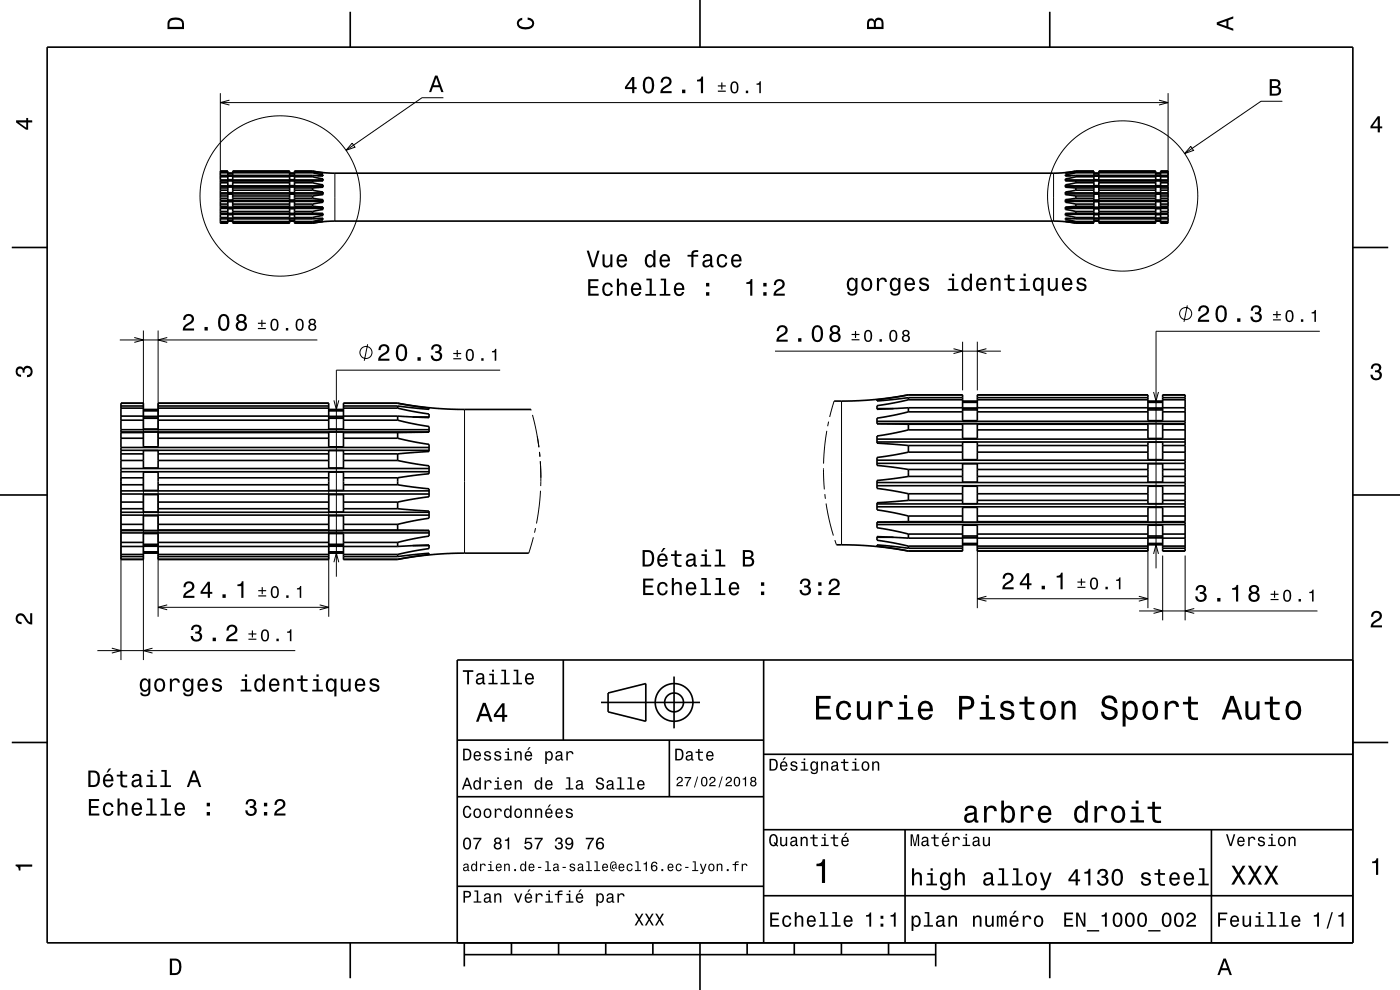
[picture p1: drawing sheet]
<svg xmlns="http://www.w3.org/2000/svg" width="297mm" height="210mm" viewBox="0 0 297 210" stroke-linecap="round" stroke-linejoin="round" font-family="sans-serif">
<g fill="none" stroke="#000" stroke-width=".21">
<path d="M46.7 19.8v18.1M247.8 19.8v18.5M46.7 21.8h201.1M48.7 21.2l-2 .6 2 .5M71 36.7v10.2M74.7 30.4l.6 .8-1.9 .7zM94.1 20.7h-4.6l-16.1 11.2M223.5 36.7v10.2M245.9 21.2l1.9 .6-1.9 .5M252.6 31.1l.6 .8-1.9 .7zM272 21.5h-4.5l-16.2 11.1M25.4 72.1h41.9"/>
<path d="M28.5 71.6l1.9 .5-1.9 .5M30.4 70.1v24.2M33.5 70.1v24.2M35.5 71.6l-2 .5 2 .5M78 73l-.7 3.5M106.1 78.5h-34.7v43.8M164.4 74.5h47.9M202.3 74l1.9 .5-1.9 .5M204.2 72.5v10.3M207.3 72.5v10.3M209.3 74l-2 .5 2 .5M251.9 64.8l-.7 3.5"/>
<path d="M280 70.3h-34.8v50.3M70.8 84.9l.6 2 .5-2M98.5 86.9v30.4M112.6 86.9l.1 .2M113 88l.8 3.4 .5 3.5-.3-2.3M114.4 95.9l.1 1M114.6 97.9l.1 4.2M174.7 99.3l.2 4.5M175.4 91.4l-.5 3.5-.2 3.5M175.8 89.4l-.2 1M176.9 85.1l-.9 3.4M178.5 85.1v30.5"/>
<path d="M244.7 83.1l.5 2 .6-2M25.7 101.4v38.6M30.4 101.3v38.7M33.5 104.1v26.7M69.7 104.1v26.7M70.8 119.3l.6-2 .5 2M113.2 114l-1 3.3M113.6 112l-.2 1M114.7 104.1l-.3 3.2-.6 3.7M114.7 102.1v1M114.7 102.1h.1M175 104.8l.1 1"/>
<path d="M175.2 106.8l.7 3.4 .9 3.4M177.1 114.6l.3 .9M177.4 115.5v.1M207.3 115.3v13.7M243.5 115.3v13.7M244.7 117.5l.5-1.9 .6 1.9M246.7 117.8v13.8M251.4 117.8v13.8M20.7 138h41.9M23.7 137.5l2 .5-2 .5M32.3 137.5l-1.9 .5 1.9 .5M33.5 128.8h36.2"/>
<path d="M35.5 128.3l-2 .5 2 .5M67.8 128.3l1.9 .5-1.9 .5M207.3 127h36.2M209.3 126.5l-2 .5 2 .5M241.6 126.5l1.9 .5-1.9 .5M241.7 129.6h37.8M244.7 129.1l2 .5-2 .5M253.3 129.1l-1.9 .5 1.9 .5"/>
<circle cx="59.4" cy="41.6" r="17"/>
<circle cx="238.2" cy="41.6" r="15.9"/>
<circle cx="77.6" cy="74.8" r="1.28"/>
<circle cx="251.5" cy="66.5" r="1.28"/>
</g>
<g fill="none" stroke="#000" stroke-width=".35">
<path d="M10 10h277v190h-277zM74.3 2.5v7.5M148.5 0v10M222.7 2.5v7.5M46.7 39.4h21.8M46.7 39.6h21.8M46.7 38.2h21.8M46.7 38.3h21.8M46.7 36.6h1.6M46.7 36.5h1.6M46.7 37.5h1.6M46.7 37.2h19.6"/>
<path d="M46.7 38.8h1.6M46.7 38.4h1.6M46.7 39.9h1.6M48.3 37.3h1.1M48.3 36.8h1.1M48.3 39.6h1.1v1.3h-1.1zM48.3 37.4h1.1M48.3 38.3v1.1M48.3 36.7h1.1M49.4 36.6h12M49.4 36.5h12M49.4 37.5h12"/>
<path d="M49.4 38.8h12M49.4 38.4h12M49.4 39.9h12M49.4 38.3v1.1M61.4 37.3h1.1M61.4 36.8h1.1M61.4 39.6h1.1v1.3h-1.1zM61.4 37.4h1.1M61.4 38.3v1.1M61.4 36.7h1.1M62.5 36.6h3.8M62.5 36.5h3.8"/>
<path d="M62.5 37.5h3.8M62.5 38.8h3.8M62.5 38.4h3.8M62.5 39.9h3.8M62.5 38.3v1.1M66.3 36.3l2.2 .4-2.2-.2M66.3 36.6l2.2 .5v.2l-2.2-.1M66.3 37.5l2.2 .4v.4M66.3 38.8l2.2 .4v.5l-2.2 .2M66.3 36.3l4.5 .4h153l4.4-.4M66.3 36.3h.1M66.3 36.5v.1"/>
<path d="M66.3 37.2v.3M66.3 38.4v.4M66.3 39.9v.4M66.3 36.3h-3.8v1.8h-1.1v-1.8h-12v1.8h-1.1v-1.8h-1.6v11h1.6v-1.8h1.1v1.8h12v-1.8h1.1v1.8h3.8M67.4 37.3h1.1M68.5 38.3l-2.2 .1M226 38.3l2.2 .1M226 39.4h21.8M226 39.6h21.8M226 38.2h21.8M226 38.3h21.8M226 37.3h1.2"/>
<path d="M228.2 38.8l-2.2 .4v.5l2.2 .2M228.2 37.5l-2.2 .4v.4M228.2 36.6l-2.2 .5v.2l2.2-.1M228.2 36.3l-2.2 .4 2.2-.2M228.2 36.3h.1M228.2 36.5v.1M228.2 37.2v.3M228.2 38.4v.4M228.2 39.9v.4M228.2 36.3h3.9v1.8h1v-1.8h12.1v1.8h1v-1.8h1.6v11h-1.6v-1.8h-1v1.8h-12.1v-1.8h-1v1.8h-3.9M228.2 36.6h3.9M228.2 36.5h3.9"/>
<path d="M228.2 37.5h3.9M228.2 37.2h19.6M228.2 38.8h3.9M228.2 38.4h3.9M228.2 39.9h3.9M232.1 37.3h1M232.1 36.8h1M232.1 39.6h1v1.3h-1zM232.1 37.4h1M232.1 38.3v1.1M232.1 36.7h1M233.1 36.6h12.1"/>
<path d="M233.1 36.5h12.1M233.1 37.5h12.1M233.1 38.8h12.1M233.1 38.4h12.1M233.1 39.9h12.1M233.1 38.3v1.1M245.2 37.3h1M245.2 36.8h1M245.2 39.6h1v1.3h-1zM245.2 38.3v1.1M245.2 37.4h1M245.2 36.7h1"/>
<path d="M246.2 38.3v1.1M246.2 36.6h1.6M246.2 36.5h1.6M246.2 37.5h1.6M246.2 38.8h1.6M246.2 38.4h1.6M246.2 39.9h1.6M2.5 52.5h7.5M46.7 45.3h21.8M46.7 45.5h21.8M46.7 44h21.8M46.7 44.2h21.8"/>
<path d="M46.7 42.5h21.8M46.7 42.7h21.8M46.7 40.9h21.8M46.7 41.1h21.8M46.7 40.3h1.6M46.7 41.6h1.6M46.7 42.1h1.6M46.7 43.8h1.6M46.7 43.3h1.6M46.7 45.3h1.6M46.7 44.9h1.6M46.7 46.4h19.6"/>
<path d="M46.7 46.1h1.6M46.7 47.1h1.6M46.7 47h1.6M48.3 46.8h1.1M48.3 46.4h1.1M48.3 46.3h1.1M48.3 42.8v1.2h1.1v-1.2M48.3 41.2v1.3M48.3 44.3v1M48.3 46.9h1.1M49.4 40.3h12M49.4 41.6h12"/>
<path d="M49.4 42.1h12M49.4 43.8h12M49.4 43.3h12M49.4 45.3h12M49.4 44.9h12M49.4 46.1h12M49.4 47.1h12M49.4 47h12M49.4 41.2v1.3M49.4 44.3v1M61.4 46.8h1.1M61.4 46.4h1.1"/>
<path d="M61.4 46.3h1.1M61.4 42.8v1.2h1.1v-1.2M61.4 41.2v1.3M61.4 44.3v1M61.4 46.9h1.1M62.5 40.3h3.8M62.5 41.6h3.8M62.5 42.1h3.8M62.5 43.8h3.8M62.5 43.3h3.8M62.5 45.3h3.8M62.5 44.9h3.8"/>
<path d="M62.5 46.1h3.8M62.5 47.1h3.8M62.5 47h3.8M62.5 41.2v1.3M62.5 44.3v1M66.3 42.1l2.2 .3v.5l-2.2 .4M66.3 43.8l2.2 .1v.5l-2.2 .5M66.3 45.3h2.2M66.3 46.4l2.2-.1v.3l-2.2 .4M66.3 47.1l2.2-.2-2.2 .4M66.3 40.3l2.2 .4v.6l-2.2 .3M66.3 47.3l2.5-.3 2.2-.1h152.5l2.5 .1 2.2 .3"/>
<path d="M66.3 41.6v.5M66.3 43.3v.5M66.3 44.9v.4M66.3 46.1v.3M66.3 47v.1M66.3 47.3h.1M67.4 46.4h1.1M68.5 45.3v.4l-2.2 .4M226 45.3v.4l2.2 .4M226 46.4h1.2M226 45.3h21.8M226 45.5h21.8"/>
<path d="M226 44h21.8M226 44.2h21.8M226 42.5h21.8M226 42.7h21.8M226 40.9h21.8M226 41.1h21.8M228.2 40.3l-2.2 .4v.6l2.2 .3M228.2 47.1l-2.2-.2 2.2 .4M228.2 46.4l-2.2-.1v.3l2.2 .4M228.2 45.3h-2.2M228.2 43.8l-2.2 .1v.5l2.2 .5M228.2 42.1l-2.2 .3v.5l2.2 .4"/>
<path d="M228.2 41.6v.5M228.2 43.3v.5M228.2 44.9v.4M228.2 46.1v.3M228.2 47v.1M228.2 47.3h.1M228.2 40.3h3.9M228.2 41.6h3.9M228.2 42.1h3.9M228.2 43.8h3.9M228.2 43.3h3.9M228.2 45.3h3.9"/>
<path d="M228.2 44.9h3.9M228.2 46.4h19.6M228.2 46.1h3.9M228.2 47.1h3.9M228.2 47h3.9M232.1 46.8h1M232.1 46.4h1M232.1 46.3h1M232.1 42.8v1.2h1v-1.2M232.1 41.2v1.3M232.1 44.3v1M232.1 46.9h1"/>
<path d="M233.1 40.3h12.1M233.1 41.6h12.1M233.1 42.1h12.1M233.1 43.8h12.1M233.1 43.3h12.1M233.1 45.3h12.1M233.1 44.9h12.1M233.1 46.1h12.1M233.1 47.1h12.1M233.1 47h12.1M233.1 41.2v1.3M233.1 44.3v1"/>
<path d="M245.2 46.8h1M245.2 46.4h1M245.2 42.8v1.2h1v-1.2M245.2 41.2v1.3M245.2 44.3v1M245.2 46.3h1M245.2 46.9h1M246.2 41.2v1.3M246.2 44.3v1M246.2 40.3h1.6M246.2 41.6h1.6M246.2 42.1h1.6"/>
<path d="M246.2 43.8h1.6M246.2 43.3h1.6M246.2 45.3h1.6M246.2 44.9h1.6M246.2 46.1h1.6M246.2 47.1h1.6M246.2 47h1.6M287 52.5h7.5M25.7 97.7h4.7M25.7 99.4h65.3M25.7 96.3h4.7M25.7 95.5h65.3"/>
<path d="M25.7 93h4.7M25.7 94.9h65.3M25.7 91.8h4.7M25.7 91.6h65.3M25.7 89.1h4.7M25.7 91.1h65.3M25.7 88.3h4.7M25.7 86.6h4.7M25.7 86.1h4.7M30.4 91.6v3.2h3.1v-3.2M30.4 95.6h3.1v3.7h-3.1zM30.4 88.7h3.1"/>
<path d="M30.4 88.3h3.1M30.4 88.4h3.1M30.4 87.1h3.1M30.4 87h3.1M30.4 86.9h3.1M33.5 97.7h36.2M33.5 96.3h36.2M33.5 93h36.2M33.5 91.8h36.2M33.5 89.1h36.2M33.5 88.3h36.2M33.5 86.6h36.2"/>
<path d="M33.5 86.1h36.2M69.7 91.6v3.2h3.2v-3.2M69.7 95.6h3.2v3.7h-3.2zM69.7 88.7h3.2M69.7 88.3h3.2M69.7 88.4h3.2M69.7 87.1h3.2M69.7 87h3.2M69.7 86.9h3.2M72.9 97.7h11.5M72.9 96.3h11.5M72.9 93h11.5"/>
<path d="M72.9 91.8h11.5M72.9 89.1h11.5M72.9 88.3h11.5M72.9 86.6h11.5M72.9 86.1h11.5M84.4 85.5l6.6 1.1v.2l-6.6-.7M84.4 86.6l6.6 1.2v.8l-6.6-.3M84.4 89.1l6.6 1.4v1.2l-6.6 .1M84.4 93l6.6 1.3v1.5l-6.6 .5M84.4 97.7l6.6 1.1v1.7l-6.6 .9M84.4 85.5l5.4 .8 5.2 .5 17.6 .1M84.4 85.5h.1"/>
<path d="M84.4 86.1v.5M84.4 88.3v.8M84.4 91.8v1.2M84.4 96.3v1.4M84.4 85.5h-11.5v5.5h-3.2v-5.5h-36.2v5.5h-3.1v-5.5h-4.7v33.1h4.7v-5.4h3.1v5.5l36.2-.1v-5.4h3.2v5.5l11.5-.1M87.5 88.4h3.5M186 86.7h3.5M186 89.4h65.4M186 89.9h65.4M186 93.1h65.4M186 93.8h65.4M186 97.6h65.4"/>
<path d="M186 98.3h65.4M192.7 95.9l-6.7 1.1v1.7l6.7 .9M192.7 91.2l-6.7 1.3v1.5l6.7 .5M192.7 87.4l-6.7 1.3v1.2l6.7 .1M192.7 84.8l-6.7 1.2v.8l6.7-.3M192.7 83.8l-6.7 1v.3l6.7-.8M192.7 83.7l-7.7 1.1-8.1 .3M192.7 91.2h11.5M192.7 83.7v.1M192.7 84.3v.5M192.7 86.5v.9M192.7 90v1.2"/>
<path d="M192.7 94.5v1.4M192.7 99.6v1.5M192.7 83.7h11.5v5.5h3.1v-5.5h36.2v5.5h3.2v-5.5h4.7v33.2h-4.7v-5.5h-3.2v5.5h-36.2v-5.5h-3.1v5.5h-11.5M192.7 84.3h11.5M192.7 84.8h11.5M192.7 86.5h11.5M192.7 87.4h11.5M192.7 90h11.5M192.7 94.5h11.5M192.7 95.9h11.5M192.7 99.6h11.5M204.2 86.5h3.1"/>
<path d="M204.2 87h3.1M204.2 89.9v3.1h3.1v-3.1M204.2 93.8h3.1v3.7h-3.1zM204.2 98.4h3.1v3.9h-3.1zM204.2 85.3h3.1M204.2 85.2h3.1M204.2 86.7h3.1M204.2 85.1h3.1M207.3 91.2h36.2M207.3 84.3h36.2M207.3 84.8h36.2M207.3 86.5h36.2"/>
<path d="M207.3 87.4h36.2M207.3 90h36.2M207.3 94.5h36.2M207.3 95.9h36.2M207.3 99.6h36.2M243.5 86.5h3.2M243.5 87h3.2M243.5 85.3h3.2M243.5 89.9v3.1h3.2v-3.1M243.5 93.8h3.2v3.7h-3.2zM243.5 98.4h3.2v3.9h-3.2zM243.5 85.2h3.2"/>
<path d="M243.5 86.7h3.2M243.5 85.1h3.2M246.7 91.2h4.7M246.7 84.3h4.7M246.7 84.8h4.7M246.7 86.5h4.7M246.7 87.4h4.7M246.7 90h4.7M246.7 94.5h4.7M246.7 95.9h4.7M246.7 99.6h4.7M0 105h10"/>
<path d="M25.7 118.1h4.7M25.7 117.6h4.7M25.7 115.9h4.7M25.7 115.1h4.7M25.7 113h65.3M25.7 112.4h4.7M25.7 112.6h65.3M25.7 111.2h4.7M25.7 109.3h65.3M25.7 107.9h4.7M25.7 108.7h65.3M25.7 106.5h4.7"/>
<path d="M25.7 104.8h65.3M25.7 102.8h4.7M25.7 104.1h65.3M25.7 101.4h4.7M25.7 100.1h65.3M30.4 117.1h3.1M30.4 100.2h3.1v3.8h-3.1zM30.4 104.9h3.1v3.7h-3.1zM30.4 112.6v-3.2h3.1v3.2M30.4 117.2h3.1M30.4 115.7h3.1M30.4 115.9h3.1"/>
<path d="M30.4 115.5h3.1M30.4 117.3h3.1M33.5 118.1h36.2M33.5 117.6h36.2M33.5 115.9h36.2M33.5 115.1h36.2M33.5 112.4h36.2M33.5 111.2h36.2M33.5 107.9h36.2M33.5 106.5h36.2M33.5 102.8h36.2M33.5 101.4h36.2"/>
<path d="M69.7 100.2h3.2v3.8h-3.2zM69.7 104.9h3.2v3.7h-3.2zM69.7 112.6v-3.2h3.2v3.2M69.7 117.1h3.2M69.7 117.2h3.2M69.7 115.7h3.2M69.7 115.9h3.2M69.7 115.5h3.2M69.7 117.3h3.2M72.9 118.1h11.5M72.9 117.6h11.5M72.9 115.9h11.5"/>
<path d="M72.9 115.1h11.5M72.9 112.4h11.5M72.9 111.2h11.5M72.9 107.9h11.5M72.9 106.5h11.5M72.9 102.8h11.5M72.9 101.4h11.5M84.4 102.8l6.6 .9v1.7l-6.6 1.1M84.4 107.9l6.6 .5v1.5l-6.6 1.3M84.4 112.4l6.6 .1v1.2l-6.6 1.4M84.4 115.9l6.6-.3v.8l-6.6 1.2M84.4 118.1l6.6-.7v.2l-6.6 1"/>
<path d="M84.4 101.4v1.4M84.4 106.5v1.4M84.4 111.2v1.2M84.4 115.1v.8M84.4 117.6v.5M84.4 118.6v.1M87.5 115.7h3.5M112.2 117.3l-17.4 .1-5.2 .5-5.2 .8M177.4 115.6l7.9 .3 7.4 1M186 102.4h65.4M186 103h65.4M186 106.9h65.4"/>
<path d="M186 107.5h65.4M186 110.8h65.4M186 111.3h65.4M186 114h3.5M192.7 116.3l-6.7-.7v.3l6.7 1M192.7 114.2l-6.7-.4v.8l6.7 1.2M192.7 110.7h-6.7v1.3l6.7 1.3M192.7 106.1l-6.7 .5v1.6l6.7 1.3M192.7 101.1l-6.7 .8v1.7l6.7 1.1M192.7 104.7v1.4M192.7 109.5v1.2M192.7 113.3v.9"/>
<path d="M192.7 115.8v.5M192.7 116.9h.1M192.7 101.1h11.5M192.7 104.7h11.5M192.7 106.1h11.5M192.7 109.5h11.5M192.7 110.7h11.5M192.7 113.3h11.5M192.7 114.2h11.5M192.7 115.8h11.5M192.7 116.3h11.5M204.2 115.4h3.1"/>
<path d="M204.2 103.1h3.1v3.7h-3.1zM204.2 110.8v-3.2h3.1v3.2M204.2 113.7h3.1M204.2 114.1h3.1M204.2 114h3.1M204.2 115.3h3.1M204.2 115.6h3.1M207.3 101.1h36.2M207.3 104.7h36.2M207.3 106.1h36.2M207.3 109.5h36.2M207.3 110.7h36.2"/>
<path d="M207.3 113.3h36.2M207.3 114.2h36.2M207.3 115.8h36.2M207.3 116.3h36.2M243.5 115.4h3.2M243.5 103.1h3.2v3.7h-3.2zM243.5 110.8v-3.2h3.2v3.2M243.5 113.7h3.2M243.5 114.1h3.2M243.5 114h3.2M243.5 115.3h3.2M243.5 115.6h3.2"/>
<path d="M246.7 101.1h4.7M246.7 104.7h4.7M246.7 106.1h4.7M246.7 109.5h4.7M246.7 110.7h4.7M246.7 113.3h4.7M246.7 114.2h4.7M246.7 115.8h4.7M246.7 116.3h4.7M287 105h10M119.5 140v17M162 140v60"/>
<path d="M287 140h-190v60M2.5 157.5h7.5M97 157h65M127.5 149h21M129 147l8-2v8l-8-2zM142 157v12M143 143.5v11M287 157.5h7.5M97 169h65M162 176h125M162 160h125M192 176v24"/>
<path d="M257 176v24M97 188h65M162 190h125M74.3 200v7.5M98.5 202.5h100M98.5 200v5M108.5 200v2.5M118.5 200v2.5M128.5 200v2.5M138.5 200v2.5M148.5 200v10M158.5 200v2.5"/>
<path d="M168.5 200v2.5M178.5 200v2.5M188.5 200v2.5M198.5 200v5M222.7 200v7.5"/>
<circle cx="143" cy="149" r="2"/>
<circle cx="143" cy="149" r="4"/>
</g>
<g fill="#000">
<path d="M36 4a2.18 2.18 0 0 0-.5 2.2h3.5v-1.2a1.43 1.43 0 0 0-1.7-1.3zM36.3 4.4a2.15 2.15 0 0 1 2.2 .3l.1 1h-2.6v-1z" fill-rule="evenodd"/>
<path d="M92.3 16l-1.3 3.5h.5l.3-1h1.4l.4 1h.5l-1.3-3.5zM92.5 16.5l.6 1.6h-1.1z" fill-rule="evenodd"/>
<path d="M109.9 4.2l.9-.4v.4a.7 .7 0 0 0-.7 .5 .7 .7 0 0 0 .3 .8 1.7 1.7 0 0 0 2.5-.5 .9 .9 0 0 0-1-.8v-.5a1.24 1.24 0 0 1 1.4 1.1 1.24 1.24 0 0 1-1 1.4 2.22 2.22 0 0 1-2.5-.7l-.2-.5z" fill-rule="evenodd"/>
<path d="M134.1 16.3l-1.5 2.2v.4h1.5v.9h.5v-.9h.5v-.4h-.5v-2.2zM134.1 16.9v1.6h-1.1zM136.7 16.7a2.67 2.67 0 0 0 .3 3.1 1.14 1.14 0 0 0 1.7-1 2.31 2.31 0 0 0-.6-2.4l-.5-.2-.6 .2zM137.2 16.7h.7a2.38 2.38 0 0 1 0 2.7h-.7a2.37 2.37 0 0 1 0-2.7zM140.5 16.6l-.3 .3v.6h.4a.71 .71 0 0 1 .5-.8 .71 .71 0 0 1 .9 .5 .71 .71 0 0 1-.5 .8 1.8 1.8 0 0 0-1.4 1.8h2.4v-.5h-1.9a2.2 2.2 0 0 1 1.5-1.1 1.13 1.13 0 0 0 .1-1.7 1.13 1.13 0 0 0-1.7 .1zM144.7 19v.8h.7v-.8zM147.9 16.9v.4h.8v2.5h.4v-3.6h-.3a.77 .77 0 0 1-.9 .7z" fill-rule="evenodd"/>
<path d="M152.3 19.2v.3h1.7v-.3zM152.3 18.1v.3h.7v.6h.3v-.6h.7v-.3h-.7v-.6h-.3v.6zM155.2 17.6a1.44 1.44 0 0 0 .6 2.2 1.45 1.45 0 0 0 .6-2.2 .79 .79 0 0 0-1.2 0zM155.6 17.6h.4a1.69 1.69 0 0 1 0 1.9h-.4a1.71 1.71 0 0 1 0-1.9zM158.2 19.2v.6h.5v-.6zM160.5 17.7v.3h.6v1.8h.3v-2.6h-.2a.55 .55 0 0 1-.7 .5z" fill-rule="evenodd"/>
<path d="M184.2 4.2l-.3 .7v1.3h3.5v-1.3a.98 .98 0 0 0-.7-1.1 .98 .98 0 0 0-1.2 .6 .84 .84 0 0 0-1.3-.2zM184.5 4.5a.54 .54 0 0 1 .6-.1 .54 .54 0 0 1 .3 .6v.7h-1zM185.9 4.4a.62 .62 0 0 1 .8-.1 .62 .62 0 0 1 .3 .6v.8h-1.2z" fill-rule="evenodd"/>
<path d="M258.1 4.7v.6l3.5 1.2v-.4l-1-.4v-1.4l1-.4v-.4zM258.6 5l1.6-.5v1z" fill-rule="evenodd"/>
<path d="M269.4 16.8v3.5h1.3a.98 .98 0 0 0 1.1-.7 .98 .98 0 0 0-.6-1.2 .86 .86 0 0 0 .4-1 .86 .86 0 0 0-1-.6zM269.8 17.2h.7a.53 .53 0 0 1 .7 .6 .53 .53 0 0 1-.7 .4h-.7zM269.8 18.7h.8a.61 .61 0 0 1 .7 .5 .61 .61 0 0 1-.7 .7h-.8z" fill-rule="evenodd"/>
<path d="M3.4 25.5v.5l2.1 1.5h.5v-1.5h.8v-.5h-.8v-.5h-.4v.5zM4 26h1.6v1.1z" fill-rule="evenodd"/>
<path d="M292.3 24.7l-1.6 2.1v.4h1.6v.9h.4v-.9h.5v-.4h-.5v-2.1zM292.3 25.2v1.6h-1.1z" fill-rule="evenodd"/>
<path d="M124.5 53.2l1.1 3.5h.5l1.1-3.5h-.5l-.9 3-.9-3zM127.8 54v1.7a.89 .89 0 0 0 .6 1 .89 .89 0 0 0 1.1-.4v.4h.4v-2.7h-.4v1.5a.65 .65 0 0 1-.4 .8 .65 .65 0 0 1-.8-.3v-2zM131.1 54.3a1.54 1.54 0 0 0 .8 2.5 1.07 1.07 0 0 0 1.1-.9h-.5l-.2 .4-.3 .1a.76 .76 0 0 1-.7-1h1.7a1.16 1.16 0 0 0-.5-1.3 1.16 1.16 0 0 0-1.4 .2zM131.4 54.5a.66 .66 0 0 1 .8-.2 .66 .66 0 0 1 .4 .8h-1.3zM137.1 54.3a1.58 1.58 0 0 0 .7 2.5l.5-.2 .3-.3v.4h.5v-3.6h-.5v1.3a.89 .89 0 0 0-1.5-.1zM137.4 54.5a.62 .62 0 0 1 .7-.2 .62 .62 0 0 1 .4 .6 1.12 1.12 0 0 1-.6 1.5 1.19 1.19 0 0 1-.5-1.9zM140.2 54.3a1.54 1.54 0 0 0 .8 2.5 1.06 1.06 0 0 0 1.1-.9h-.4l-.3 .4-.3 .1a.76 .76 0 0 1-.7-1h1.7a1.16 1.16 0 0 0-.4-1.3 1.16 1.16 0 0 0-1.5 .2zM140.6 54.5a.66 .66 0 0 1 .8-.2 .66 .66 0 0 1 .3 .8h-1.3zM145.9 54.1v.3h.8v2.3h.4v-2.3h1v-.3h-1a.5 .5 0 0 1 .6-.7l.4 .1v-.4a1.04 1.04 0 0 0-1.4 .7v.3zM149.4 54.1l-.3 .7h.4a.55 .55 0 0 1 .7-.6 .55 .55 0 0 1 .4 .8h-.2a1 1 0 0 0-1.1 .3 1 1 0 0 0-.2 1 .93 .93 0 0 0 1.6 0l.1 .3 .6 .1v-.4h-.3v-1.6a1.02 1.02 0 0 0-.7-.8 1.02 1.02 0 0 0-1 .2zM149.5 55.6l1.1-.3a.77 .77 0 0 1-.2 .9 .77 .77 0 0 1-.8 .1l-.2-.4zM152.4 54.3a1.53 1.53 0 0 0 .8 2.5 1.06 1.06 0 0 0 1.1-1.1h-.4a.67 .67 0 0 1-.7 .7 .67 .67 0 0 1-.7-.6 1.12 1.12 0 0 1 .7-1.5 .59 .59 0 0 1 .6 .6h.5a1.09 1.09 0 0 0-.8-1 1.09 1.09 0 0 0-1.1 .4zM155.4 54.3a1.54 1.54 0 0 0 .8 2.5 1.06 1.06 0 0 0 1.1-.9h-.5l-.2 .4-.4 .1a.76 .76 0 0 1-.7-1h1.8a1.16 1.16 0 0 0-.5-1.3 1.16 1.16 0 0 0-1.4 .2zM155.7 54.5a.66 .66 0 0 1 .8-.2 .66 .66 0 0 1 .4 .8h-1.4z" fill-rule="evenodd"/>
<path d="M39.2 66.9l-.4 1h.5a.71 .71 0 0 1 .5-.9 .71 .71 0 0 1 .9 .5 .71 .71 0 0 1-.5 .9 1.81 1.81 0 0 0-1.4 1.7h2.4v-.4h-1.9a2.23 2.23 0 0 1 1.4-1.2 1.13 1.13 0 0 0 .1-1.7 1.13 1.13 0 0 0-1.6 .1zM43.4 69.4v.7h.7v-.7zM46.6 67a2.68 2.68 0 0 0 .3 3.1 1.14 1.14 0 0 0 1.7-.9 2.31 2.31 0 0 0-.6-2.5l-.5-.1-.6 .1zM47.1 67.1h.7a2.38 2.38 0 0 1 0 2.6h-.7a2.37 2.37 0 0 1 0-2.6zM50.4 66.8a.84 .84 0 0 0 .2 1.4 1.11 1.11 0 0 0-.4 1.6 1.11 1.11 0 0 0 1.5 .3 1.03 1.03 0 0 0 .7-.9 1.03 1.03 0 0 0-.6-1 .88 .88 0 0 0 .4-1.1 .88 .88 0 0 0-1-.5zM50.5 69.1a.71 .71 0 0 1 1.4 0 .71 .71 0 0 1-1.4 0zM50.6 67.6a.6 .6 0 0 1 1.2 0 .6 .6 0 0 1-1.2 0z" fill-rule="evenodd"/>
<path d="M54.7 69.6v.2h1.7v-.2zM54.7 68.5v.2h.7v.6h.3v-.6h.7v-.2h-.7v-.7h-.3v.7zM57.6 67.9a1.44 1.44 0 0 0 .6 2.3 1.45 1.45 0 0 0 .7-2.3 .79 .79 0 0 0-1.3 0zM58 68h.5a1.69 1.69 0 0 1 0 1.8h-.5a1.69 1.69 0 0 1 0-1.8zM60.6 69.6v.5h.5v-.5zM62.9 67.9a1.44 1.44 0 0 0 .7 2.3 1.45 1.45 0 0 0 .6-2.3 .79 .79 0 0 0-1.3 0zM63.3 68h.5a1.69 1.69 0 0 1 0 1.8h-.5a1.69 1.69 0 0 1 0-1.8zM65.7 67.8l-.2 .2a.58 .58 0 0 0 .3 .8 .78 .78 0 0 0-.1 1.1 .78 .78 0 0 0 1.1 0 .78 .78 0 0 0-.1-1.1 .68 .68 0 0 0 .2-1 .68 .68 0 0 0-1-.2zM65.7 69.4a.51 .51 0 0 1 1 0 .51 .51 0 0 1-1 0zM65.8 68.3a.45 .45 0 0 1 .9 0 .45 .45 0 0 1-.9 0z" fill-rule="evenodd"/>
<path d="M80.6 73.3l-.3 1h.4a.71 .71 0 0 1 .6-.9 .71 .71 0 0 1 .8 .5 .71 .71 0 0 1-.5 .9 1.81 1.81 0 0 0-1.4 1.7h2.4v-.4h-1.9a2.23 2.23 0 0 1 1.5-1.2 1.13 1.13 0 0 0 .1-1.7 1.13 1.13 0 0 0-1.7 .1zM84.3 73.5a2.68 2.68 0 0 0 .4 3 1.13 1.13 0 0 0 1.6-.9 2.32 2.32 0 0 0-.6-2.5l-.5-.1-.5 .1zM84.8 73.5h.7a2.38 2.38 0 0 1 0 2.6h-.7a2.38 2.38 0 0 1 0-2.6zM88.6 75.8v.7h.7v-.7zM91.8 73.3l-.3 .9h.4a.62 .62 0 0 1 .3-.8 .62 .62 0 0 1 .8 .3 .62 .62 0 0 1-.2 .8h-.5v.4a.72 .72 0 0 1 1 .4 .72 .72 0 0 1-.5 1 .72 .72 0 0 1-.9-.5l-.1-.4h-.4a1.18 1.18 0 0 0 1.5 1.2 1.18 1.18 0 0 0 .6-1.8l-.3-.2a.9 .9 0 0 0 .4-1.1 .9 .9 0 0 0-1-.5z" fill-rule="evenodd"/>
<path d="M96.2 76v.2h1.6v-.2zM96.2 74.9v.2h.7v.6h.2v-.6h.7v-.2h-.7v-.7h-.2v.7zM99 74.3a1.44 1.44 0 0 0 .7 2.3 1.45 1.45 0 0 0 .6-2.3 .79 .79 0 0 0-1.3 0zM99.4 74.4h.5a1.7 1.7 0 0 1 0 1.8h-.5a1.7 1.7 0 0 1 0-1.8zM102.1 76v.5h.5v-.5zM104.4 74.5v.2h.6v1.8h.3v-2.5h-.3a.55 .55 0 0 1-.6 .5z" fill-rule="evenodd"/>
<path d="M124.8 59.2v3.5h2.2v-.4h-1.8v-1.2h1.6v-.4h-1.6v-1.1h1.8v-.4zM128.1 60.3a1.53 1.53 0 0 0 .8 2.5 1.06 1.06 0 0 0 1.1-1h-.4a.67 .67 0 0 1-.7 .6 .67 .67 0 0 1-.7-.6 1.12 1.12 0 0 1 .7-1.5 .59 .59 0 0 1 .7 .6h.4a1.09 1.09 0 0 0-.8-1 1.09 1.09 0 0 0-1.1 .4zM130.9 59.1v3.6h.4v-1.5a.63 .63 0 0 1 .4-.8 .63 .63 0 0 1 .8 .3v2h.5v-1.8a.88 .88 0 0 0-.6-.9 .88 .88 0 0 0-1.1 .4v-1.3zM134.1 60.3a1.55 1.55 0 0 0 .8 2.5 1.06 1.06 0 0 0 1.1-.9h-.4l-.2 .4-.4 .1a.76 .76 0 0 1-.7-.9h1.8a1.17 1.17 0 0 0-.5-1.4 1.17 1.17 0 0 0-1.5 .2zM134.5 60.5a.66 .66 0 0 1 .8-.1 .66 .66 0 0 1 .3 .7h-1.3zM137.1 59.1v.4h.7v2.8h-.9v.4h2.3v-.4h-.9v-3.2zM140.2 59.1v.4h.7v2.8h-1v.4h2.3v-.4h-.9v-3.2zM143.2 60.3a1.55 1.55 0 0 0 .8 2.5 1.06 1.06 0 0 0 1.1-.9h-.4l-.2 .4-.4 .1a.76 .76 0 0 1-.7-.9h1.8a1.17 1.17 0 0 0-.5-1.4 1.17 1.17 0 0 0-1.5 .2zM143.6 60.5a.66 .66 0 0 1 .8-.1 .66 .66 0 0 1 .3 .7h-1.3zM149.8 62v.7h.7v-.7zM149.8 60v.8h.7v-.8z" fill-rule="evenodd"/>
<path d="M158.3 59.9v.3h.8v2.5h.5v-3.5h-.3a.78 .78 0 0 1-1 .7zM161.9 62v.7h.7v-.7zM161.9 60v.8h.7v-.8zM164.5 59.5l-.3 1h.4a.71 .71 0 0 1 .5-.9 .71 .71 0 0 1 .9 .5 .71 .71 0 0 1-.5 .9 1.8 1.8 0 0 0-1.4 1.7h2.4v-.4h-1.9a2.2 2.2 0 0 1 1.5-1.2 1.13 1.13 0 0 0 .1-1.6 1.13 1.13 0 0 0-1.7 0z" fill-rule="evenodd"/>
<path d="M165.1 69.3l-.3 .9h.4a.7 .7 0 0 1 .6-.8 .7 .7 0 0 1 .8 .5 .7 .7 0 0 1-.5 .8 1.8 1.8 0 0 0-1.4 1.8h2.4v-.4h-1.9a2.23 2.23 0 0 1 1.5-1.2 1.13 1.13 0 0 0 .1-1.7 1.13 1.13 0 0 0-1.7 .1zM169.3 71.7v.8h.7v-.8zM172.5 69.4a2.67 2.67 0 0 0 .4 3.1 1.14 1.14 0 0 0 1.6-.9 2.31 2.31 0 0 0-.6-2.5l-.5-.1-.5 .1zM173.1 69.5h.6a2.37 2.37 0 0 1 0 2.6h-.6a2.38 2.38 0 0 1 0-2.6zM176.3 69.2a.83 .83 0 0 0 .2 1.4 1.11 1.11 0 0 0-.4 1.5 1.11 1.11 0 0 0 1.5 .4 1.03 1.03 0 0 0 .7-.9 1.03 1.03 0 0 0-.5-1 .88 .88 0 0 0 .4-1.1 .88 .88 0 0 0-1.1-.5zM176.4 71.5a.71 .71 0 0 1 1.4 0 .71 .71 0 0 1-1.4 0zM176.5 69.9a.6 .6 0 0 1 1.2 0 .6 .6 0 0 1-1.2 0z" fill-rule="evenodd"/>
<path d="M180.7 71.9v.3h1.6v-.3zM180.7 70.8v.3h.7v.6h.2v-.6h.7v-.3h-.7v-.6h-.2v.6zM183.5 70.3a1.44 1.44 0 0 0 .7 2.3 1.45 1.45 0 0 0 .6-2.3 .79 .79 0 0 0-1.3 0zM183.9 70.3h.5a1.71 1.71 0 0 1 0 1.9h-.5a1.69 1.69 0 0 1 0-1.9zM186.6 71.9v.6h.5v-.6zM188.9 70.3a1.44 1.44 0 0 0 .6 2.3 1.45 1.45 0 0 0 .7-2.3 .79 .79 0 0 0-1.3 0zM189.3 70.3h.4a1.69 1.69 0 0 1 0 1.9h-.4a1.69 1.69 0 0 1 0-1.9zM191.6 70.1l-.1 .3a.57 .57 0 0 0 .2 .7 .78 .78 0 0 0-.1 1.2 .78 .78 0 0 0 1.2 0 .78 .78 0 0 0-.2-1.2 .68 .68 0 0 0 .2-.9 .68 .68 0 0 0-.9-.2zM191.7 71.8a.51 .51 0 0 1 1 0 .51 .51 0 0 1-1 0zM191.7 70.7a.45 .45 0 0 1 .9 0 .45 .45 0 0 1-.9 0z" fill-rule="evenodd"/>
<path d="M179.9 59.3a1.57 1.57 0 0 0 .8 2.5l.4-.2 .4-.3a.73 .73 0 0 1-.3 1 .73 .73 0 0 1-1-.4h-.5a1.1 1.1 0 0 0 1.3 .9 1.1 1.1 0 0 0 .9-1.2v-2.6h-.4v.4l-.4-.4a.89 .89 0 0 0-1.2 .3zM180.3 59.5a.63 .63 0 0 1 .7-.2 .63 .63 0 0 1 .4 .6 1.11 1.11 0 0 1-.6 1.5 1.19 1.19 0 0 1-.5-1.9zM183 59.3a1.53 1.53 0 0 0 .9 2.5 1.48 1.48 0 0 0 1.2-1.5 1.48 1.48 0 0 0-1.2-1.4l-.5 .1zM183.3 59.5a.67 .67 0 0 1 .8-.2 .67 .67 0 0 1 .4 .6 1.11 1.11 0 0 1-.6 1.5 1.17 1.17 0 0 1-.6-1.9zM186 59v2.7h.5v-1.6a.66 .66 0 0 1 .3-.8 .66 .66 0 0 1 .9 .3v.2h.5a.89 .89 0 0 0-.7-.9 .89 .89 0 0 0-1.1 .5v-.4zM189 59.3a1.57 1.57 0 0 0 .8 2.5l.4-.2 .4-.3a.73 .73 0 0 1-.3 1 .73 .73 0 0 1-1-.4h-.4a1.1 1.1 0 0 0 1.2 .9 1.1 1.1 0 0 0 .9-1.2v-2.6h-.4v.4l-.4-.4a.89 .89 0 0 0-1.2 .3zM189.4 59.5a.63 .63 0 0 1 .7-.2 .63 .63 0 0 1 .4 .6 1.11 1.11 0 0 1-.6 1.5 1.19 1.19 0 0 1-.5-1.9zM192.2 59.3a1.54 1.54 0 0 0 .8 2.5 1.06 1.06 0 0 0 1.1-.9h-.5l-.2 .4-.4 .1a.76 .76 0 0 1-.7-1h1.8a1.16 1.16 0 0 0-.5-1.3 1.16 1.16 0 0 0-1.4 .2zM192.5 59.5a.66 .66 0 0 1 .8-.2 .66 .66 0 0 1 .3 .8h-1.3zM195.3 59.1a.76 .76 0 0 0-.3 .8 .76 .76 0 0 0 .8 .5l.8 .4a.63 .63 0 0 1-.6 .6 .63 .63 0 0 1-.6-.6h-.5a1.07 1.07 0 0 0 1.2 1 1.07 1.07 0 0 0 1-1.2l-.5-.4-1-.3a.54 .54 0 0 1 .4-.7 .54 .54 0 0 1 .6 .5h.4a1.03 1.03 0 0 0-.7-.9 1.03 1.03 0 0 0-1 .3zM201.3 59.1v.3h.7v1.9h-.9v.4h2.2v-.4h-.9v-2.2zM202 58.1v.5h.4v-.5zM204.2 59.3a1.58 1.58 0 0 0 .8 2.5l.4-.2 .4-.3v.4h.4v-3.6h-.4v1.3a.89 .89 0 0 0-1.6-.1zM204.6 59.5a.62 .62 0 0 1 .6-.2 .62 .62 0 0 1 .5 .6 1.12 1.12 0 0 1-.7 1.5 1.19 1.19 0 0 1-.4-1.9zM207.4 59.3a1.54 1.54 0 0 0 .8 2.5 1.05 1.05 0 0 0 1-.9h-.4l-.2 .4-.4 .1a.76 .76 0 0 1-.7-1h1.8a1.16 1.16 0 0 0-.5-1.3 1.16 1.16 0 0 0-1.4 .2zM207.7 59.5a.66 .66 0 0 1 .8-.2 .66 .66 0 0 1 .3 .8h-1.3zM210.2 59v2.7h.4v-1.6a.64 .64 0 0 1 .4-.8 .64 .64 0 0 1 .8 .4v2h.5v-1.8a.89 .89 0 0 0-.7-1 .89 .89 0 0 0-1 .5v-.4zM213.8 58.3v.8h-.8v.3h.8v1.8a1.05 1.05 0 0 0 1.4 .5v-.3a.68 .68 0 0 1-1-.4v-1.6h1v-.3h-1v-.8zM216.4 59.1v.3h.7v1.9h-.9v.4h2.3v-.4h-.9v-2.2zM217.1 58.1v.5h.5v-.5zM219.4 59.3a1.57 1.57 0 0 0 .8 2.5l.4-.1 .3-.4v1.4h.5v-3.7h-.5v.4l-.1-.2a.88 .88 0 0 0-1.4 .1zM219.7 59.5a.62 .62 0 0 1 .7-.2 .62 .62 0 0 1 .5 .6 1.12 1.12 0 0 1-.7 1.5 1.19 1.19 0 0 1-.5-1.9zM222.3 59v1.7a.89 .89 0 0 0 .6 1 .89 .89 0 0 0 1.1-.4v.4h.4v-2.7h-.5v1.5a.65 .65 0 0 1-.3 .8 .65 .65 0 0 1-.8-.3l-.1-2zM225.6 59.3a1.54 1.54 0 0 0 .8 2.5 1.06 1.06 0 0 0 1.1-.9h-.5l-.2 .4-.4 .1a.76 .76 0 0 1-.7-1h1.8a1.16 1.16 0 0 0-.5-1.3 1.16 1.16 0 0 0-1.4 .2zM225.9 59.5a.66 .66 0 0 1 .8-.2 .66 .66 0 0 1 .3 .8h-1.3zM228.7 59.1a.76 .76 0 0 0-.3 .8 .76 .76 0 0 0 .8 .5l.8 .4a.63 .63 0 0 1-.6 .6 .63 .63 0 0 1-.6-.6h-.5a1.07 1.07 0 0 0 1.2 1 1.07 1.07 0 0 0 1-1.2l-.5-.4-1-.3a.53 .53 0 0 1 .4-.7 .53 .53 0 0 1 .6 .5h.4a1.03 1.03 0 0 0-.7-.9 1.03 1.03 0 0 0-1 .3z" fill-rule="evenodd"/>
<path d="M254.5 65.1l-.3 .9h.4a.7 .7 0 0 1 .6-.8 .7 .7 0 0 1 .8 .5 .7 .7 0 0 1-.5 .8 1.8 1.8 0 0 0-1.4 1.8h2.4v-.5h-1.9a2.2 2.2 0 0 1 1.5-1.1 1.13 1.13 0 0 0 .1-1.7 1.13 1.13 0 0 0-1.7 .1zM258.2 65.2a2.67 2.67 0 0 0 .3 3.1 1.14 1.14 0 0 0 1.7-.9 2.31 2.31 0 0 0-.6-2.5l-.5-.2-.6 .2zM258.7 65.3h.7a2.38 2.38 0 0 1 0 2.6h-.7a2.37 2.37 0 0 1 0-2.6zM262.5 67.5v.8h.6v-.8zM265.6 65l-.3 .9h.5a.62 .62 0 0 1 .3-.8 .62 .62 0 0 1 .8 .3 .62 .62 0 0 1-.2 .8h-.5v.4a.72 .72 0 0 1 1 .5 .72 .72 0 0 1-.5 .9 .72 .72 0 0 1-.9-.5l-.1-.3h-.4a1.18 1.18 0 0 0 1.5 1.2 1.18 1.18 0 0 0 .6-1.9l-.3-.1a.9 .9 0 0 0 .4-1.1 .9 .9 0 0 0-1.1-.6z" fill-rule="evenodd"/>
<path d="M270.1 67.7v.3h1.6v-.3zM270.1 66.6v.3h.7v.6h.2v-.6h.7v-.3h-.7v-.6h-.2v.6zM272.9 66.1a1.45 1.45 0 0 0 .7 2.2 1.45 1.45 0 0 0 .6-2.2 .79 .79 0 0 0-1.3 0zM273.3 66.1h.5a1.69 1.69 0 0 1 0 1.9h-.5a1.71 1.71 0 0 1 0-1.9zM276 67.7v.6h.5v-.6zM278.3 66.2v.3h.5v1.8h.4v-2.5h-.3a.55 .55 0 0 1-.6 .4z" fill-rule="evenodd"/>
<path d="M291.1 77.4a1.08 1.08 0 0 1 1.4-.2 1.08 1.08 0 0 1 .4 1.2l-.3 .3a1.06 1.06 0 0 1 .5 1.3 1.06 1.06 0 0 1-1.2 .7 1.1 1.1 0 0 1-1.2-1.2h.5a.71 .71 0 0 0 1 .8 .71 .71 0 0 0 .1-1.3h-.6v-.4a.61 .61 0 0 0 .8-.3 .61 .61 0 0 0-.2-.8 .61 .61 0 0 0-.9 .2l-.1 .5h-.5z" fill-rule="evenodd"/>
<path d="M3.6 78a.86 .86 0 0 1 1.4 .2 1.06 1.06 0 0 1 1.2-.6 1.06 1.06 0 0 1 .7 1.2 1.1 1.1 0 0 1-1.2 1.2v-.4a.71 .71 0 0 0 .8-1 .71 .71 0 0 0-1.3-.1v.6h-.4a.61 .61 0 0 0-.3-.8 .61 .61 0 0 0-.8 .2 .61 .61 0 0 0 .2 .8l.6 .2v.4a1.15 1.15 0 0 1-1.2-.6 1.15 1.15 0 0 1 .3-1.3z" fill-rule="evenodd"/>
<path d="M136.3 116.7v3.5h1.2a1.43 1.43 0 0 0 1.3-1.8 1.38 1.38 0 0 0-1.3-1.7zM136.8 117.1l1 .1a1.89 1.89 0 0 1 0 2.5l-1 .1zM140.7 116.2l-.5 .9h.3l.7-.9zM139.7 117.8a1.54 1.54 0 0 0 .8 2.5 1.06 1.06 0 0 0 1.1-.9h-.4l-.3 .4-.3 .1a.76 .76 0 0 1-.7-.9h1.8a1.16 1.16 0 0 0-.5-1.4 1.16 1.16 0 0 0-1.5 .2zM140.1 118a.66 .66 0 0 1 .8-.2 .66 .66 0 0 1 .3 .8h-1.3zM143.1 116.8v.8h-.7v.3h.7l.1 1.8a1.04 1.04 0 0 0 1.4 .6v-.4a.68 .68 0 0 1-1-.4v-1.6h1v-.3h-1v-.8zM145.8 117.6l-.2 .7h.4a.55 .55 0 0 1 .7-.6 .55 .55 0 0 1 .3 .8l-.2 .1a.98 .98 0 0 0-1.1 .3 .98 .98 0 0 0 0 1.2 1.06 1.06 0 0 0 1.5-.3l.1 .3 .5 .1v-.4h-.2v-1.6a1.02 1.02 0 0 0-1.8-.6zM146 119.1l1.1-.3a.77 .77 0 0 1-.2 .9 .77 .77 0 0 1-.9 .1zM148.8 117.6v.3h.7v1.9h-.9v.4h2.3v-.4h-.9v-2.2zM149.5 116.6v.5h.5v-.5zM151.8 116.6v.3h.7v2.9h-.9v.4h2.3v-.4h-.9v-3.2zM157.6 116.7v3.5h1.3a.98 .98 0 0 0 1.1-.8 .98 .98 0 0 0-.6-1.1 .86 .86 0 0 0 .4-1.1 .86 .86 0 0 0-1-.5zM158 117.1h.8a.53 .53 0 0 1 .6 .5 .53 .53 0 0 1-.7 .5h-.7zM158 118.6h.8a.61 .61 0 0 1 .7 .5 .61 .61 0 0 1-.7 .7h-.8z" fill-rule="evenodd"/>
<path d="M3.6 130.4a1.22 1.22 0 0 1 2 .7l.4 .6 .4 .3v-1.9h.4v2.4a1.8 1.8 0 0 1-1.7-1.4 .71 .71 0 0 0-.9-.5 .71 .71 0 0 0-.5 .8 .71 .71 0 0 0 .9 .5v.5a1.18 1.18 0 0 1-1.2-.7 1.18 1.18 0 0 1 .2-1.3z" fill-rule="evenodd"/>
<path d="M39.2 123.6l-.3 1h.5a.7 .7 0 0 1 .5-.9 .7 .7 0 0 1 .8 .5 .7 .7 0 0 1-.4 .9 1.81 1.81 0 0 0-1.5 1.7h2.4v-.4h-1.9a2.23 2.23 0 0 1 1.5-1.2 1.13 1.13 0 0 0 .1-1.7 1.13 1.13 0 0 0-1.7 .1zM44.1 123.4l-1.6 2.1v.5h1.6v.8h.4v-.8h.5v-.4h-.5v-2.2zM44.1 124v1.6h-1.1zM47.2 126.1v.7h.7v-.7zM50.4 124v.3h.8v2.5h.4v-3.5h-.3a.77 .77 0 0 1-.9 .7z" fill-rule="evenodd"/>
<path d="M40.8 132.8l-.3 .8h.5a.62 .62 0 0 1 .3-.7 .62 .62 0 0 1 .8 .3 .62 .62 0 0 1-.2 .8h-.5v.4a.72 .72 0 0 1 1 .4 .72 .72 0 0 1-.5 1 .72 .72 0 0 1-.9-.6l-.1-.3h-.5a1.18 1.18 0 0 0 1.6 1.2 1.18 1.18 0 0 0 .6-1.8l-.3-.2a.9 .9 0 0 0 .4-1.1 .9 .9 0 0 0-1.1-.5zM45.1 135.3v.7h.7v-.7zM48.4 132.8l-.4 1h.5a.71 .71 0 0 1 .5-.9 .71 .71 0 0 1 .9 .5 .71 .71 0 0 1-.5 .9 1.8 1.8 0 0 0-1.4 1.7h2.4v-.4h-1.9a2.2 2.2 0 0 1 1.4-1.2 1.13 1.13 0 0 0 .1-1.7 1.13 1.13 0 0 0-1.6 .1z" fill-rule="evenodd"/>
<path d="M52.7 135.5v.2h1.7v-.2zM52.7 134.4v.2h.7v.6h.3v-.6h.7v-.2h-.7v-.7h-.3v.7zM55.6 133.8a1.44 1.44 0 0 0 .6 2.3 1.45 1.45 0 0 0 .7-2.3 .79 .79 0 0 0-1.3 0zM56 133.9h.5a1.69 1.69 0 0 1 0 1.8h-.5a1.69 1.69 0 0 1 0-1.8zM58.6 135.5v.5h.5v-.5zM60.9 134v.2h.6v1.8h.3v-2.5h-.2a.55 .55 0 0 1-.7 .5z" fill-rule="evenodd"/>
<path d="M54.8 126.3v.2h1.7v-.2zM54.8 125.2v.2h.7v.6h.3v-.6h.7v-.2h-.7v-.7h-.3v.7zM57.7 124.6a1.44 1.44 0 0 0 .6 2.3 1.45 1.45 0 0 0 .6-2.3 .79 .79 0 0 0-1.2 0zM58.1 124.7h.4a1.69 1.69 0 0 1 0 1.8h-.4a1.69 1.69 0 0 1 0-1.8zM60.7 126.3v.5h.5v-.5zM63 124.8v.2h.6v1.8h.3v-2.5h-.2a.55 .55 0 0 1-.7 .5z" fill-rule="evenodd"/>
<path d="M136.4 122.7v3.5h2.3v-.4h-1.8v-1.2h1.6v-.4h-1.6v-1h1.7v-.5zM139.7 123.8a1.53 1.53 0 0 0 .9 2.5 1.07 1.07 0 0 0 1.1-1h-.5a.67 .67 0 0 1-.6 .6 .67 .67 0 0 1-.7-.6 1.11 1.11 0 0 1 .7-1.5 .6 .6 0 0 1 .6 .6h.5a1.09 1.09 0 0 0-.8-.9 1.09 1.09 0 0 0-1.2 .3zM142.5 122.6v3.6h.5v-1.5a.64 .64 0 0 1 .4-.8 .64 .64 0 0 1 .8 .3v2h.4v-1.8a.88 .88 0 0 0-.6-.9 .88 .88 0 0 0-1 .4v-1.3zM145.8 123.8a1.54 1.54 0 0 0 .8 2.5 1.05 1.05 0 0 0 1.1-.8h-.5l-.2 .3-.4 .1a.76 .76 0 0 1-.7-.9h1.8a1.16 1.16 0 0 0-.5-1.4 1.16 1.16 0 0 0-1.4 .2zM146.1 124a.66 .66 0 0 1 .8-.1 .66 .66 0 0 1 .4 .7h-1.4zM148.8 122.6v.4h.7v2.9h-.9v.3h2.2v-.3h-.9v-3.3zM151.8 122.6v.4h.7v2.9h-.9v.3h2.3v-.3h-.9v-3.3zM154.9 123.8a1.54 1.54 0 0 0 .8 2.5 1.06 1.06 0 0 0 1.1-.8h-.5l-.2 .3-.3 .1a.76 .76 0 0 1-.7-.9h1.7a1.16 1.16 0 0 0-.5-1.4 1.16 1.16 0 0 0-1.4 .2zM155.2 124a.66 .66 0 0 1 .8-.1 .66 .66 0 0 1 .4 .7h-1.3zM161.4 125.5v.7h.7v-.7zM161.4 123.5v.8h.7v-.8z" fill-rule="evenodd"/>
<path d="M170 123l-.3 .9h.5a.62 .62 0 0 1 .3-.8 .62 .62 0 0 1 .8 .3 .62 .62 0 0 1-.2 .8h-.5v.4a.72 .72 0 0 1 .9 .4 .72 .72 0 0 1-.5 1 .72 .72 0 0 1-.9-.5v-.4h-.5a1.18 1.18 0 0 0 1.5 1.2 1.18 1.18 0 0 0 .6-1.8l-.2-.1a.9 .9 0 0 0 .4-1.2 .9 .9 0 0 0-1.1-.5zM173.6 125.5v.7h.7v-.7zM173.6 123.5v.8h.7v-.8zM176.1 123l-.3 1h.5a.71 .71 0 0 1 .5-.9 .71 .71 0 0 1 .8 .5 .71 .71 0 0 1-.5 .9 1.8 1.8 0 0 0-1.4 1.7h2.4v-.4h-1.9a2.23 2.23 0 0 1 1.5-1.2 1.13 1.13 0 0 0 .1-1.6 1.13 1.13 0 0 0-1.7 0z" fill-rule="evenodd"/>
<path d="M213 121.8l-.3 .9h.5a.7 .7 0 0 1 .5-.8 .7 .7 0 0 1 .8 .5 .7 .7 0 0 1-.5 .9 1.81 1.81 0 0 0-1.4 1.7h2.4v-.4h-1.9a2.23 2.23 0 0 1 1.5-1.2 1.13 1.13 0 0 0 .1-1.7 1.13 1.13 0 0 0-1.7 .1zM217.9 121.6l-1.6 2.1v.4h1.6v.9h.4v-.9h.5v-.4h-.5v-2.1zM217.9 122.2v1.5h-1.1zM221 124.3v.7h.7v-.7zM224.2 122.2v.3h.8v2.5h.4v-3.5h-.3a.77 .77 0 0 1-.9 .7z" fill-rule="evenodd"/>
<path d="M228.6 124.5v.2h1.7v-.2zM228.6 123.3v.3h.7v.6h.2v-.6h.8v-.3h-.8v-.6h-.2v.6zM231.4 122.8a1.44 1.44 0 0 0 .7 2.3 1.45 1.45 0 0 0 .6-2.3 .79 .79 0 0 0-1.3 0zM231.8 122.8h.5a1.69 1.69 0 0 1 0 1.9h-.5a1.69 1.69 0 0 1 0-1.9zM234.5 124.5v.5h.5v-.5zM236.8 123v.2h.6v1.8h.3v-2.5h-.2a.55 .55 0 0 1-.7 .5z" fill-rule="evenodd"/>
<path d="M253.9 124.4l-.3 .8h.5a.62 .62 0 0 1 .3-.7 .62 .62 0 0 1 .8 .2 .62 .62 0 0 1-.2 .9h-.5v.4a.72 .72 0 0 1 1 .4 .72 .72 0 0 1-.5 .9 .72 .72 0 0 1-.9-.5l-.1-.3h-.4a1.18 1.18 0 0 0 1.5 1.2 1.18 1.18 0 0 0 .6-1.8l-.3-.2a.97 .97 0 0 0 .3-1.3 .97 .97 0 0 0-1.4-.2zM258.2 126.8v.8h.7v-.8zM261.4 124.7v.4h.8v2.5h.5v-3.5h-.4a.77 .77 0 0 1-.9 .6zM265.2 124.3a.83 .83 0 0 0 .2 1.4 1.11 1.11 0 0 0-.4 1.6 1.11 1.11 0 0 0 1.5 .3 1.03 1.03 0 0 0 .7-.9 1.03 1.03 0 0 0-.5-1 .88 .88 0 0 0 .4-1.1 .88 .88 0 0 0-1.1-.5zM265.3 126.6a.71 .71 0 0 1 1.4 0 .71 .71 0 0 1-1.4 0zM265.4 125a.6 .6 0 0 1 1.2 0 .6 .6 0 0 1-1.2 0z" fill-rule="evenodd"/>
<path d="M269.6 127.1v.2h1.6v-.2zM269.6 125.9v.3h.7v.6h.2v-.6h.7v-.3h-.7v-.6h-.2v.6zM272.4 125.4a1.45 1.45 0 0 0 .7 2.3 1.45 1.45 0 0 0 .6-2.3 .79 .79 0 0 0-1.3 0zM272.8 125.4h.5a1.69 1.69 0 0 1 0 1.9h-.5a1.71 1.71 0 0 1 0-1.9zM275.5 127.1v.5h.5v-.5zM277.8 125.6v.2h.5v1.8h.4v-2.5h-.3a.55 .55 0 0 1-.6 .5z" fill-rule="evenodd"/>
<path d="M291.2 129.9a1.18 1.18 0 0 1 1.9 .3 1.18 1.18 0 0 1-1 1.7l-.5 .3-.3 .5h1.9v.4h-2.4a1.8 1.8 0 0 1 1.4-1.8 .71 .71 0 0 0 .5-.8 .71 .71 0 0 0-.9-.5 .71 .71 0 0 0-.5 .8h-.4z" fill-rule="evenodd"/>
<path d="M29.9 144.3a1.57 1.57 0 0 0 .8 2.5l.4-.2 .4-.3a.73 .73 0 0 1-.3 1 .73 .73 0 0 1-1-.4h-.5a1.1 1.1 0 0 0 1.3 .9 1.1 1.1 0 0 0 .9-1.2v-2.6h-.4v.4l-.4-.4a.9 .9 0 0 0-1.2 .3zM30.3 144.5a.63 .63 0 0 1 .7-.2 .63 .63 0 0 1 .4 .6 1.11 1.11 0 0 1-.6 1.5 1.2 1.2 0 0 1-.5-1.9zM33 144.3a1.52 1.52 0 0 0 .9 2.5 1.48 1.48 0 0 0 1.2-1.5 1.48 1.48 0 0 0-1.2-1.4l-.5 .1zM33.3 144.5a.67 .67 0 0 1 .8-.2 .67 .67 0 0 1 .4 .6 1.11 1.11 0 0 1-.6 1.5 1.17 1.17 0 0 1-.6-1.9zM36 144v2.7h.5v-1.6a.66 .66 0 0 1 .3-.8 .66 .66 0 0 1 .9 .3v.2h.5a.89 .89 0 0 0-.7-.9 .89 .89 0 0 0-1.1 .5v-.4zM39 144.3a1.57 1.57 0 0 0 .8 2.5l.4-.2 .4-.3a.73 .73 0 0 1-.3 1 .73 .73 0 0 1-1-.4h-.4a1.1 1.1 0 0 0 1.2 .9 1.1 1.1 0 0 0 .9-1.2v-2.6h-.4v.4l-.4-.4a.89 .89 0 0 0-1.2 .3zM39.4 144.5a.63 .63 0 0 1 .7-.2 .63 .63 0 0 1 .4 .6 1.11 1.11 0 0 1-.6 1.5 1.2 1.2 0 0 1-.5-1.9zM42.2 144.3a1.54 1.54 0 0 0 .8 2.5 1.06 1.06 0 0 0 1.1-.9h-.5l-.2 .4-.4 .1a.76 .76 0 0 1-.7-.9h1.8a1.16 1.16 0 0 0-.5-1.4 1.16 1.16 0 0 0-1.4 .2zM42.5 144.5a.66 .66 0 0 1 .8-.2 .66 .66 0 0 1 .3 .8h-1.3zM45.3 144.1a.75 .75 0 0 0-.3 .8 .75 .75 0 0 0 .8 .5l.8 .4a.63 .63 0 0 1-.6 .6 .63 .63 0 0 1-.6-.6h-.5a1.07 1.07 0 0 0 1.2 1 1.07 1.07 0 0 0 1-1.2l-.5-.4-1-.3a.54 .54 0 0 1 .4-.7 .54 .54 0 0 1 .6 .5h.4a1.03 1.03 0 0 0-.7-.9 1.03 1.03 0 0 0-1 .3zM51.3 144.1v.3h.7v1.9h-.9v.4h2.2v-.4h-.9v-2.2zM52 143.1v.5h.4v-.5zM54.2 144.3a1.57 1.57 0 0 0 .8 2.5l.4-.2 .3-.3v.4h.5v-3.6h-.4v1.3a.89 .89 0 0 0-1.6-.1zM54.6 144.5a.62 .62 0 0 1 .6-.2 .62 .62 0 0 1 .5 .6 1.12 1.12 0 0 1-.6 1.5 1.19 1.19 0 0 1-.5-1.9zM57.4 144.3a1.54 1.54 0 0 0 .8 2.5 1.06 1.06 0 0 0 1-.9h-.4l-.2 .4-.4 .1a.76 .76 0 0 1-.7-.9h1.8a1.16 1.16 0 0 0-.5-1.4 1.16 1.16 0 0 0-1.4 .2zM57.7 144.5a.66 .66 0 0 1 .8-.2 .66 .66 0 0 1 .3 .8h-1.3zM60.2 144v2.7h.4v-1.6a.63 .63 0 0 1 .5-.8 .63 .63 0 0 1 .7 .7v1.7h.5v-1.8a.89 .89 0 0 0-.7-1 .89 .89 0 0 0-1 .5v-.4zM63.8 143.3v.8h-.8v.3h.8v1.8a1.05 1.05 0 0 0 1.4 .5v-.3a.68 .68 0 0 1-1-.4v-1.6h1v-.3h-1v-.8zM66.4 144.1v.3h.7v1.9h-.9v.4h2.3v-.4h-.9v-2.2zM67.1 143.1v.5h.5v-.5zM69.4 144.3a1.57 1.57 0 0 0 .8 2.5l.4-.1 .3-.4v1.4h.5v-3.7h-.5v.4l-.1-.2a.87 .87 0 0 0-1.4 .1zM69.7 144.5a.62 .62 0 0 1 .7-.2 .62 .62 0 0 1 .5 .6 1.12 1.12 0 0 1-.7 1.5 1.19 1.19 0 0 1-.5-1.9zM72.3 144v1.7a.89 .89 0 0 0 .6 1 .89 .89 0 0 0 1.1-.4v.4h.4v-2.7h-.5v1.5a.65 .65 0 0 1-.3 .8 .65 .65 0 0 1-.9-.3v-2zM75.6 144.3a1.54 1.54 0 0 0 .8 2.5 1.06 1.06 0 0 0 1.1-.9h-.5l-.2 .4-.4 .1a.76 .76 0 0 1-.7-.9h1.8a1.16 1.16 0 0 0-.5-1.4 1.16 1.16 0 0 0-1.4 .2zM75.9 144.5a.66 .66 0 0 1 .8-.2 .66 .66 0 0 1 .3 .8h-1.3zM78.7 144.1a.75 .75 0 0 0-.3 .8 .75 .75 0 0 0 .8 .5l.8 .4a.63 .63 0 0 1-.6 .6 .63 .63 0 0 1-.6-.6h-.5a1.07 1.07 0 0 0 1.2 1 1.07 1.07 0 0 0 1-1.2l-.5-.4-1-.3a.54 .54 0 0 1 .4-.7 .54 .54 0 0 1 .6 .5h.4a1.03 1.03 0 0 0-.7-.9 1.03 1.03 0 0 0-1 .3z" fill-rule="evenodd"/>
<path d="M98.2 158.8v2.5h.9a1.37 1.37 0 0 0 .7-2.2 1.56 1.56 0 0 0-1.6-.3zM98.6 159.1a.98 .98 0 0 1 1.1 .7 .98 .98 0 0 1-.6 1.2h-.5zM100.7 159.6a1.04 1.04 0 0 0-.2 1.2 1.04 1.04 0 0 0 1 .5l.5-.5h-.3l-.4 .3a.54 .54 0 0 1-.5-.7h1.3a.83 .83 0 0 0-.4-.9 .83 .83 0 0 0-1 .1zM100.9 159.7l.2-.1a.47 .47 0 0 1 .5 .1 .47 .47 0 0 1 .1 .5h-.9zM102.9 159.5l-.2 .1a.69 .69 0 0 0 .9 .9l.2 .1a.43 .43 0 0 1-.4 .5 .43 .43 0 0 1-.4-.4h-.3a.74 .74 0 0 0 .9 .7 .74 .74 0 0 0 .5-1l-1-.4a.38 .38 0 0 1 .3-.5 .38 .38 0 0 1 .4 .4h.3a.78 .78 0 0 0-1.2-.4zM105.1 159.5l-.2 .1a.69 .69 0 0 0 .9 .9l.2 .1a.43 .43 0 0 1-.4 .5 .43 .43 0 0 1-.5-.4h-.3a.74 .74 0 0 0 .9 .7 .74 .74 0 0 0 .5-1l-.9-.4a.38 .38 0 0 1 .3-.5 .38 .38 0 0 1 .4 .4h.3a.77 .77 0 0 0-1.2-.4zM107.2 159.4v.3h.5v1.3h-.7v.3h1.6v-.3h-.6v-1.6zM107.7 158.7v.4h.3v-.4zM109.2 159.4v1.9h.3v-1.1a.45 .45 0 0 1 .4-.6 .45 .45 0 0 1 .5 .5v1.2h.3v-1.3a.63 .63 0 0 0-.5-.7 .63 .63 0 0 0-.7 .4v-.3zM112.2 158.5l-.4 .6h.3l.5-.6zM111.5 159.6a1.04 1.04 0 0 0-.2 1.2 1.04 1.04 0 0 0 1.1 .5l.5-.5h-.3l-.5 .3a.54 .54 0 0 1-.5-.7h1.3a.83 .83 0 0 0-.4-.9 .83 .83 0 0 0-1 .1zM111.8 159.7l.1-.1a.48 .48 0 0 1 .5 .1 .48 .48 0 0 1 .2 .5h-1zM115.7 159.4v2.7h.3v-1.1a.66 .66 0 0 0 .7 .4 .66 .66 0 0 0 .5-.6 .91 .91 0 0 0 0-1.1 .91 .91 0 0 0-1-.3l-.2 .3v-.3zM116.1 159.8a.45 .45 0 0 1 .5-.2 .45 .45 0 0 1 .3 .4 .65 .65 0 0 1 .1 .8 .65 .65 0 0 1-.7 .2 .98 .98 0 0 1-.2-1.2zM118.1 159.5l-.2 .4h.3a.39 .39 0 0 1 .4-.3 .39 .39 0 0 1 .3 .5h-.1a.65 .65 0 0 0-1 .4 .65 .65 0 0 0 .6 .9l.6-.3 .1 .2h.4v-.2l-.2-.1v-1.1a.72 .72 0 0 0-.5-.6 .72 .72 0 0 0-.7 .2zM118.2 160.6l.8-.3a.55 .55 0 0 1-.2 .7 .55 .55 0 0 1-.6 0zM120.1 159.4v1.9h.4v-1.1a.47 .47 0 0 1 .2-.6 .47 .47 0 0 1 .6 .2v.2h.4a.64 .64 0 0 0-.5-.7 .64 .64 0 0 0-.8 .4v-.3z" fill-rule="evenodd"/>
<path d="M98.2 142.2v.3h.9v2.7h.4v-2.7h.9v-.3zM101.3 143l-.3 .5h.4a.47 .47 0 0 1 .5-.4 .47 .47 0 0 1 .4 .6l-.2 .1a.84 .84 0 0 0-1 .2 .84 .84 0 0 0 0 1.1 .9 .9 0 0 0 1.3-.2l.1 .2 .5 .1v-.3l-.3-.1v-1.3a.87 .87 0 0 0-1.4-.5zM101.4 144.3l.9-.3a.66 .66 0 0 1-.1 .7 .66 .66 0 0 1-.8 .1zM103.8 142.9v.3h.6v1.6h-.8v.4h2v-.4h-.8v-1.9zM104.4 142.1v.4h.4v-.4zM106.4 142.1v.3h.6v2.4h-.8v.4h1.9v-.4h-.7v-2.7zM109 142.1v.3h.6v2.4h-.8v.4h1.9v-.4h-.7v-2.7zM111.6 143.1a1.32 1.32 0 0 0 .7 2.1 .9 .9 0 0 0 .9-.7h-.3l-.2 .3-.4 .1a.65 .65 0 0 1-.6-.8h1.6a1 1 0 0 0-.4-1.2 1 1 0 0 0-1.3 .2zM111.9 143.3a.57 .57 0 0 1 .7-.1 .57 .57 0 0 1 .3 .6h-1.2z" fill-rule="evenodd"/>
<path d="M102.4 149.1l-1.4 4h.5l.4-1.2h1.6l.4 1.2h.6l-1.5-4zM102.7 149.7l.7 1.7h-1.3zM106.5 149.2l-1.7 2.4v.5h1.7v1h.5v-1h.6v-.5h-.6v-2.4zM106.5 149.9v1.7h-1.3z" fill-rule="evenodd"/>
<path d="M143.2 158.8v2.5h.9a1.37 1.37 0 0 0 .7-2.2 1.56 1.56 0 0 0-1.6-.3zM143.6 159.1a.98 .98 0 0 1 1.1 .7 .98 .98 0 0 1-.6 1.2h-.5zM145.7 159.5l-.2 .4h.3a.39 .39 0 0 1 .5-.3 .39 .39 0 0 1 .3 .5h-.2a.65 .65 0 0 0-.9 .4 .65 .65 0 0 0 .5 .9l.7-.3v.2h.4v-.2l-.1-.1-.1-1.1a.73 .73 0 0 0-.4-.6 .73 .73 0 0 0-.8 .2zM145.8 160.6l.8-.3a.55 .55 0 0 1-.1 .7 .55 .55 0 0 1-.7 0zM148.1 158.9v.5h-.5v.3h.5v1.3a.75 .75 0 0 0 1 .4v-.3a.48 .48 0 0 1-.7-.3v-1.1h.7v-.3h-.7v-.5zM150 159.6a1.04 1.04 0 0 0-.2 1.2 1.04 1.04 0 0 0 1.1 .5l.5-.5h-.4l-.4 .3a.54 .54 0 0 1-.5-.7h1.3a.83 .83 0 0 0-.4-.9 .83 .83 0 0 0-1 .1zM150.3 159.7l.1-.1a.48 .48 0 0 1 .5 .1 .48 .48 0 0 1 .2 .5h-1z" fill-rule="evenodd"/>
<path d="M173.1 147.6v5h3.2v-.6h-2.5v-1.7h2.2v-.6h-2.2v-1.5h2.4v-.6zM177.8 149.2a2.59 2.59 0 0 0 .5 3.4 1.58 1.58 0 0 0 2.3-1.4h-.6a.95 .95 0 0 1-.9 1 .95 .95 0 0 1-1-.9 1.59 1.59 0 0 1 .9-2.1 .85 .85 0 0 1 .9 .8h.7a1.56 1.56 0 0 0-1.1-1.3 1.56 1.56 0 0 0-1.7 .5zM181.8 148.8v2.5a1.27 1.27 0 0 0 .9 1.4 1.27 1.27 0 0 0 1.5-.7v.6h.6v-3.8h-.6v2.2a.92 .92 0 0 1-.6 1.1 .92 .92 0 0 1-1.2-.4v-2.9zM186.4 148.8v3.8h.6v-2.2a.95 .95 0 0 1 .5-1.1 .95 .95 0 0 1 1.2 .3l.1 .4h.6a1.28 1.28 0 0 0-1-1.4 1.28 1.28 0 0 0-1.4 .8v-.6zM190.8 148.9v.5h1v2.7h-1.3v.5h3.2v-.5h-1.3v-3.2zM191.8 147.4v.8h.6v-.8zM195.1 149.2a2.62 2.62 0 0 0 .5 3.4 1.57 1.57 0 0 0 2.2-1.1h-.6l-.3 .5-.5 .2a1.08 1.08 0 0 1-1-1.3h2.5a1.66 1.66 0 0 0-.7-2 1.66 1.66 0 0 0-2.1 .3zM195.6 149.5a.94 .94 0 0 1 1.2-.2 .94 .94 0 0 1 .5 1h-1.9zM203.5 147.6v5h.6v-2.1h.8a1.47 1.47 0 0 0 1.8-1.2 1.47 1.47 0 0 0-1.5-1.7zM204.1 148.2a1.6 1.6 0 0 1 1.8 .5 .86 .86 0 0 1 0 .9 .86 .86 0 0 1-.9 .3h-.9zM208.1 148.9v.5h1v2.7h-1.3v.5h3.3v-.5h-1.3v-3.2zM209.1 147.4v.8h.7v-.8zM212.6 148.9a1.08 1.08 0 0 0-.3 1.2 1.08 1.08 0 0 0 1 .7l1.1 .4a.57 .57 0 0 1 .2 .6 .57 .57 0 0 1-.5 .4 .96 .96 0 0 1-1.4-.8h-.6a1.6 1.6 0 0 0 1.3 1.4 1.6 1.6 0 0 0 1.7-.8 1.13 1.13 0 0 0-1-1.6l-1.1-.3-.2-.4a.87 .87 0 0 1 .9-.5 .87 .87 0 0 1 .8 .6h.6a1.41 1.41 0 0 0-2.1-1.1zM217.4 147.8v1.1h-1.1v.5h1.1v2.6l.2 .4 .4 .3h1.4v-.5a.97 .97 0 0 1-1.4-.5v-2.3h1.4v-.5h-1.4v-1.1zM221.1 149.2a2.56 2.56 0 0 0 .5 3.4 1.72 1.72 0 0 0 1.8-.2 1.72 1.72 0 0 0 .6-1.7 1.7 1.7 0 0 0-.9-1.9 1.7 1.7 0 0 0-2 .4zM221.6 149.6a.96 .96 0 0 1 1-.4 .96 .96 0 0 1 .7 .8 1.59 1.59 0 0 1-1 2.2 1.19 1.19 0 0 1-1-1.5zM225.2 148.8v3.8h.6v-2.2a.97 .97 0 0 1 .5-1.1 .97 .97 0 0 1 1.1 .2l.1 .7v2.4h.7v-2.5a1.27 1.27 0 0 0-.9-1.4 1.27 1.27 0 0 0-1.5 .6v-.5zM234.1 147.9a1.38 1.38 0 0 0-.3 1.5 1.38 1.38 0 0 0 1.3 .9 1.25 1.25 0 0 1 1.4 .9 1.15 1.15 0 0 1-1.3 .9 1.15 1.15 0 0 1-1-1.1h-.7a1.8 1.8 0 0 0 1.7 1.8 1.8 1.8 0 0 0 1.9-1.6 1.46 1.46 0 0 0-1.5-1.4l-.6-.2a.83 .83 0 0 1-.5-1.1 .83 .83 0 0 1 1.2-.3l.5 .5 .1 .4h.7a1.67 1.67 0 0 0-1-1.6 1.67 1.67 0 0 0-1.9 .4zM238.2 148.8v5.3h.6v-2.1a1.32 1.32 0 0 0 1.4 .7 1.32 1.32 0 0 0 1.1-1.1 2.43 2.43 0 0 0-.8-2.8 1.21 1.21 0 0 0-1.7 .5v-.5zM239.1 149.6a.9 .9 0 0 1 .9-.4 .9 .9 0 0 1 .7 .8 1.61 1.61 0 0 1-.9 2.2 1.18 1.18 0 0 1-1-1.5zM242.8 149.2a2.56 2.56 0 0 0 .5 3.4 1.72 1.72 0 0 0 1.8-.2 1.72 1.72 0 0 0 .6-1.7 1.7 1.7 0 0 0-.9-1.9 1.7 1.7 0 0 0-2 .4zM243.3 149.6a.96 .96 0 0 1 1-.4 .96 .96 0 0 1 .7 .8 1.59 1.59 0 0 1-1 2.2 1.19 1.19 0 0 1-1-1.5zM247.1 148.8v3.8h.6v-2.2a.95 .95 0 0 1 .5-1.1 .95 .95 0 0 1 1.2 .3l.1 .4h.6a1.28 1.28 0 0 0-1-1.4 1.28 1.28 0 0 0-1.4 .8v-.6zM252 147.8v1.1h-1v.5h1l.1 2.6 .2 .4 .4 .3h1.4v-.5a.97 .97 0 0 1-1.4-.5v-2.3h1.4v-.5h-1.4v-1.1zM261 147.6l-1.8 5h.6l.6-1.4h2l.5 1.4h.7l-1.9-5zM261.4 148.3l.7 2.2h-1.5zM264.2 148.8v2.5a1.27 1.27 0 0 0 .9 1.4 1.27 1.27 0 0 0 1.5-.7v.6h.6v-3.8h-.6v2.2a.92 .92 0 0 1-.6 1.1 .92 .92 0 0 1-1.1-.4l-.1-2.9zM269.4 147.8v1.1h-1.1v.5h1.1v2.6l.2 .4 .4 .3 .7 .1 .8-.1v-.5a.97 .97 0 0 1-1.4-.5l-.1-2.3h1.5v-.5h-1.5v-1.1zM273.1 149.2a2.56 2.56 0 0 0 .6 3.4 1.72 1.72 0 0 0 1.8-.2 1.72 1.72 0 0 0 .6-1.7 1.7 1.7 0 0 0-.9-1.9 1.7 1.7 0 0 0-2.1 .4zM273.6 149.6a.96 .96 0 0 1 1-.4 .96 .96 0 0 1 .7 .8 1.59 1.59 0 0 1-.9 2.2 1.19 1.19 0 0 1-1.1-1.5z" fill-rule="evenodd"/>
<path d="M18.9 169.5v3.5h2.2v-.4h-1.8v-1.2h1.6v-.4h-1.6v-1.1h1.7v-.4zM22.1 170.6a1.53 1.53 0 0 0 .9 2.5 1.06 1.06 0 0 0 1.1-1.1h-.5a.67 .67 0 0 1-.6 .7 .67 .67 0 0 1-.7-.6 1.11 1.11 0 0 1 .7-1.5 .59 .59 0 0 1 .6 .6h.5a1.09 1.09 0 0 0-.8-1 1.09 1.09 0 0 0-1.2 .4zM24.9 169.4v3.6h.5v-1.6a.63 .63 0 0 1 .5-.8 .63 .63 0 0 1 .7 .7v1.7h.4v-1.8a.88 .88 0 0 0-.6-1 .88 .88 0 0 0-1 .5v-1.3zM28.2 170.6a1.54 1.54 0 0 0 .8 2.5 1.06 1.06 0 0 0 1.1-.9h-.4l-.3 .4-.3 .1a.76 .76 0 0 1-.7-.9h1.7a1.16 1.16 0 0 0-.4-1.4 1.16 1.16 0 0 0-1.5 .2zM28.6 170.8a.66 .66 0 0 1 .8-.1 .66 .66 0 0 1 .3 .7h-1.3zM31.2 169.4v.3h.7v2.9h-.9v.4h2.2v-.4h-.9v-3.2zM34.2 169.4v.3h.7v2.9h-.9v.4h2.3v-.4h-.9v-3.2zM37.3 170.6a1.55 1.55 0 0 0 .8 2.5 1.07 1.07 0 0 0 1.1-.9h-.4l-.3 .4-.3 .1a.76 .76 0 0 1-.7-.9h1.7a1.17 1.17 0 0 0-.4-1.4 1.17 1.17 0 0 0-1.5 .2zM37.7 170.8a.66 .66 0 0 1 .8-.1 .66 .66 0 0 1 .3 .7h-1.3zM43.9 172.2v.8h.6v-.8zM43.9 170.3v.7h.6v-.7z" fill-rule="evenodd"/>
<path d="M18.7 163.4v3.5h1.2a1.42 1.42 0 0 0 1.3-1.7 1.38 1.38 0 0 0-1.3-1.8zM19.2 163.9h1.1a1.89 1.89 0 0 1-.1 2.6h-1zM23.1 163l-.5 .9h.3l.7-.9zM22.1 164.5a1.55 1.55 0 0 0 .8 2.5 1.07 1.07 0 0 0 1.1-.8h-.4l-.2 .3-.4 .1a.76 .76 0 0 1-.7-.9h1.8a1.17 1.17 0 0 0-.5-1.3 1.17 1.17 0 0 0-1.5 .1zM22.5 164.7a.66 .66 0 0 1 .8-.1 .66 .66 0 0 1 .3 .8h-1.3zM25.5 163.5v.8h-.7v.4h.7l.1 1.8a1.05 1.05 0 0 0 1.4 .5v-.4a.68 .68 0 0 1-1-.3v-1.6h1v-.4h-1v-.8zM28.3 164.4l-.3 .6h.4a.55 .55 0 0 1 .7-.5 .55 .55 0 0 1 .3 .8h-.2a1 1 0 0 0-1 .2 1 1 0 0 0-.3 1.1 .93 .93 0 0 0 1.7 0l.1 .3 .6 .1v-.4h-.3v-.2v-1.4a1.02 1.02 0 0 0-.7-.9 1.02 1.02 0 0 0-1 .3zM28.4 165.9l1.1-.3a.77 .77 0 0 1-.2 .8 .77 .77 0 0 1-.9 .1l-.1-.3zM31.2 164.3v.4h.7v1.9h-.9v.3h2.3v-.3h-.9v-2.3zM31.9 163.3v.5h.5v-.5zM34.2 163.3v.4h.7v2.9h-.9v.3h2.3v-.3h-.9v-3.3zM40.9 163.4l-1.3 3.5h.5l.4-1h1.4l.3 1h.5l-1.3-3.5zM41.2 163.9l.5 1.6h-1.1z" fill-rule="evenodd"/>
<path d="M52.4 169.8l-.3 .8h.5a.62 .62 0 0 1 .3-.7 .62 .62 0 0 1 .8 .2 .62 .62 0 0 1-.2 .8l-.5 .1v.4a.72 .72 0 0 1 .9 .4 .72 .72 0 0 1-.4 .9 .72 .72 0 0 1-.9-.5l-.1-.3h-.5a1.18 1.18 0 0 0 1.6 1.2 1.18 1.18 0 0 0 .5-1.8l-.2-.2a.91 .91 0 0 0 .4-1.1 .91 .91 0 0 0-1.1-.5zM56 172.2v.8h.7v-.8zM56 170.3v.7h.7v-.7zM58.5 169.8l-.3 .9h.5a.7 .7 0 0 1 .5-.8 .7 .7 0 0 1 .9 .5 .7 .7 0 0 1-.5 .9 1.8 1.8 0 0 0-1.5 1.7h2.5v-.4h-1.9a2.2 2.2 0 0 1 1.4-1.2 1.13 1.13 0 0 0 .1-1.7 1.13 1.13 0 0 0-1.7 .1z" fill-rule="evenodd"/>
<path d="M98.9 165l-.9 2.5h.3l.3-.8h1l.2 .8h.4l-.9-2.5zM99.1 165.3l.4 1.1h-.8zM100.6 165.7a1.06 1.06 0 0 0-.2 1.1 1.06 1.06 0 0 0 .9 .7l.4-.3v.3h.3v-2.6h-.3v.9a.63 .63 0 0 0-1.1-.1zM100.8 165.9a.44 .44 0 0 1 .5-.1 .44 .44 0 0 1 .4 .4 .65 .65 0 0 1 0 .7 .65 .65 0 0 1-.7 .3l-.3-.4zM102.8 165.5v2h.3v-1.1a.47 .47 0 0 1 .3-.6 .47 .47 0 0 1 .6 .2v.1h.3a.64 .64 0 0 0-.5-.6 .64 .64 0 0 0-.7 .4v-.4zM105 165.6v.3h.5v1.3h-.7v.3h1.7v-.3h-.7v-1.6zM105.5 164.9v.3h.3v-.3zM107.2 165.7a1.04 1.04 0 0 0-.2 1.2 1.04 1.04 0 0 0 1 .6l.5-.6h-.3l-.4 .4a.54 .54 0 0 1-.5-.7h1.3a.83 .83 0 0 0-.4-1 .83 .83 0 0 0-1 .1zM107.4 165.9l.2-.1a.48 .48 0 0 1 .5 .1 .48 .48 0 0 1 .1 .4h-.9zM109.2 165.5v2h.3v-1.1a.45 .45 0 0 1 .4-.7 .45 .45 0 0 1 .5 .6v1.2h.3v-1.3a.63 .63 0 0 0-.5-.7 .63 .63 0 0 0-.7 .3v-.3zM113.6 165.7a1.06 1.06 0 0 0-.2 1.1 1.06 1.06 0 0 0 .9 .7l.4-.3v.3h.3v-2.6h-.3v.9a.64 .64 0 0 0-1.1-.1zM113.9 165.9a.44 .44 0 0 1 .4-.1 .44 .44 0 0 1 .4 .4 .65 .65 0 0 1 0 .7 .65 .65 0 0 1-.7 .3l-.2-.4zM115.9 165.7a1.04 1.04 0 0 0-.2 1.2 1.04 1.04 0 0 0 1 .6l.5-.6h-.3l-.4 .4a.54 .54 0 0 1-.5-.7h1.2a.83 .83 0 0 0-.3-1 .83 .83 0 0 0-1 .1zM116.1 165.9l.2-.1a.47 .47 0 0 1 .4 .1 .47 .47 0 0 1 .2 .4h-.9zM120.2 164.9v.2h.5v2.1h-.7v.3h1.6v-.3h-.6v-2.3zM122.4 165.6l-.2 .5h.3a.39 .39 0 0 1 .5-.4 .39 .39 0 0 1 .2 .6h-.1a.65 .65 0 0 0-.9 .4 .65 .65 0 0 0 .5 .8l.6-.3 .1 .2 .4 .1v-.3h-.2v-1.1a.72 .72 0 0 0-.5-.6 .72 .72 0 0 0-.7 .1zM122.5 166.7l.8-.2a.55 .55 0 0 1-.1 .6 .55 .55 0 0 1-.7 .1zM126.7 165.1a.69 .69 0 0 0-.2 .8 .69 .69 0 0 0 .6 .4l.3 .1a.46 .46 0 0 1 .4 .7 .46 .46 0 0 1-.7 .1l-.4-.6h-.3a.86 .86 0 0 0 1 1 .86 .86 0 0 0 .6-1.3l-.6-.3a.51 .51 0 0 1-.6-.4 .5 .5 0 0 1 .5-.4 .5 .5 0 0 1 .5 .5h.3a.85 .85 0 0 0-.5-.8 .85 .85 0 0 0-.9 .2zM128.9 165.6l-.2 .5h.3a.39 .39 0 0 1 .5-.4 .39 .39 0 0 1 .3 .6h-.2a.65 .65 0 0 0-.9 .4 .65 .65 0 0 0 .5 .8l.6-.3 .1 .2 .4 .1v-.3h-.2v-1.1a.72 .72 0 0 0-.5-.6 .72 .72 0 0 0-.7 .1zM129 166.7l.8-.2a.55 .55 0 0 1-.1 .6 .55 .55 0 0 1-.7 .1zM131 164.9v.2h.5v2.1h-.7v.3h1.7v-.3h-.7v-2.3zM133.2 164.9v.2h.5v2.1h-.7v.3h1.6v-.3h-.6v-2.3zM135.4 165.7a1.04 1.04 0 0 0-.2 1.2 1.04 1.04 0 0 0 1 .6l.5-.6h-.3l-.4 .4a.54 .54 0 0 1-.5-.7h1.3a.83 .83 0 0 0-.4-1 .83 .83 0 0 0-1 .1zM135.6 165.9l.2-.1a.48 .48 0 0 1 .5 .1 .48 .48 0 0 1 .1 .4h-.9z" fill-rule="evenodd"/>
<path d="M98.4 178a1.44 1.44 0 0 0 .7 2.2 1.45 1.45 0 0 0 .6-2.2 .79 .79 0 0 0-1.3 0zM98.8 178h.5a1.69 1.69 0 0 1 0 1.9h-.5a1.71 1.71 0 0 1 0-1.9zM100.4 177.7v.3h1.4a3.7 3.7 0 0 0-1 2.2h.3a3.8 3.8 0 0 1 1-2.2v-.3zM105 177.8l-.1 .2a.57 .57 0 0 0 .2 .8 .78 .78 0 0 0-.1 1.2 .78 .78 0 0 0 1.2 0 .78 .78 0 0 0-.2-1.2 .68 .68 0 0 0 .2-1 .68 .68 0 0 0-.9-.1zM105.1 179.5a.51 .51 0 0 1 1 0 .51 .51 0 0 1-1 0zM105.2 178.3a.42 .42 0 0 1 .8 0 .42 .42 0 0 1-.8 0zM107.1 178.1v.3h.6v1.8h.3v-2.6h-.2a.55 .55 0 0 1-.7 .5zM111.5 177.7l-.2 1.3h.3a.57 .57 0 0 1 .8-.1 .57 .57 0 0 1 0 .9 .57 .57 0 0 1-.9-.3h-.3a.86 .86 0 0 0 1.1 .8 .86 .86 0 0 0 .6-1.2 .86 .86 0 0 0-1.3-.4l.1-.7h1.1v-.3zM113.4 177.7v.3h1.4a3.7 3.7 0 0 0-1 2.2h.3a3.8 3.8 0 0 1 1-2.2v-.3zM118 177.8l-.2 .7h.3a.44 .44 0 0 1 .2-.6 .44 .44 0 0 1 .6 .2 .44 .44 0 0 1-.2 .6h-.3v.3a.52 .52 0 0 1 .7 .3 .52 .52 0 0 1-.4 .7 .52 .52 0 0 1-.6-.4l-.1-.2h-.3a.84 .84 0 0 0 1.1 .8 .84 .84 0 0 0 .4-1.3l-.2-.1a.72 .72 0 0 0 .1-1.1 .72 .72 0 0 0-1.1 .1zM120.1 177.9a.82 .82 0 0 0 0 1.2 .82 .82 0 0 0 1.2-.1 .73 .73 0 0 1-.6 .9l-.3-.1-.2-.3h-.3a.88 .88 0 0 0 1.1 .7 .88 .88 0 0 0 .6-1.1 1.01 1.01 0 0 0-.2-1.2 1.01 1.01 0 0 0-1.3 0zM120.2 178.5a.55 .55 0 0 1 1.1 0 .55 .55 0 0 1-1.1 0zM124.3 177.7v.3h1.3a3.7 3.7 0 0 0-1 2.2h.4a3.8 3.8 0 0 1 1-2.2v-.3zM126.8 177.8a1.72 1.72 0 0 0 .1 2.3 .83 .83 0 0 0 1.1-.2 .83 .83 0 0 0-.1-1.1 .83 .83 0 0 0-1.1 0 .74 .74 0 0 1 .6-.9l.3 .1 .1 .3h.3a.8 .8 0 0 0-.5-.6 .8 .8 0 0 0-.8 .1zM126.7 179.4a.55 .55 0 0 1 1.1 0 .55 .55 0 0 1-1.1 0z" fill-rule="evenodd"/>
<path d="M98.4 171.2a1.45 1.45 0 0 0 .7 2.3 .94 .94 0 0 0 .9-1h-.3a.59 .59 0 0 1-.8 .7 1.31 1.31 0 0 1 .2-2l.3 .1 .2 .4h.4a.85 .85 0 0 0-.6-.8 .85 .85 0 0 0-1 .3zM100.6 171.7a1.04 1.04 0 0 0-.1 1.3 1.04 1.04 0 0 0 1.1 .5 1.04 1.04 0 0 0 .5-1.3 1.04 1.04 0 0 0-1.2-.7zM100.9 171.9a.48 .48 0 0 1 .5-.1 .48 .48 0 0 1 .3 .4 .66 .66 0 0 1 0 .7 .66 .66 0 0 1-.7 .3 .98 .98 0 0 1-.1-1.3zM102.8 171.7a1.04 1.04 0 0 0-.2 1.3 1.04 1.04 0 0 0 1.2 .5 1.04 1.04 0 0 0 .5-1.3 1.04 1.04 0 0 0-1.2-.7zM103 171.9a.48 .48 0 0 1 .5-.1 .48 .48 0 0 1 .4 .4 .66 .66 0 0 1 0 .7 .66 .66 0 0 1-.7 .3 .97 .97 0 0 1-.2-1.3zM105 171.5v2h.3v-1.1a.47 .47 0 0 1 .2-.6 .47 .47 0 0 1 .6 .2l.1 .1h.3a.64 .64 0 0 0-.5-.6 .64 .64 0 0 0-.7 .4v-.4zM107.1 171.7a1.06 1.06 0 0 0-.2 1.2 1.06 1.06 0 0 0 .9 .6l.4-.3v.3h.3v-2.6h-.3v.9a.63 .63 0 0 0-1.1-.1zM107.4 171.9a.44 .44 0 0 1 .4-.1 .44 .44 0 0 1 .4 .4 .65 .65 0 0 1 0 .7 .65 .65 0 0 1-.7 .3l-.2-.4zM109.3 171.7a1.04 1.04 0 0 0-.1 1.3 1.04 1.04 0 0 0 1.1 .5 1.04 1.04 0 0 0 .5-1.3 1.04 1.04 0 0 0-1.2-.7zM109.5 171.9a.48 .48 0 0 1 .6-.1 .48 .48 0 0 1 .3 .4 .66 .66 0 0 1 0 .7 .66 .66 0 0 1-.7 .3 .98 .98 0 0 1-.2-1.3zM111.4 171.5v2h.3v-1.1a.45 .45 0 0 1 .3-.7 .45 .45 0 0 1 .5 .6v1.2h.4v-1.3a.63 .63 0 0 0-.5-.7 .63 .63 0 0 0-.7 .3v-.3zM113.5 171.5v2h.3v-1.1a.45 .45 0 0 1 .3-.6 .45 .45 0 0 1 .6 .2v1.5h.3v-1.3a.63 .63 0 0 0-.4-.7 .63 .63 0 0 0-.8 .3v-.3zM116.5 170.7l-.3 .6h.2l.5-.6zM115.9 171.7a1.04 1.04 0 0 0-.2 1.2 1.04 1.04 0 0 0 1 .6l.5-.6h-.3l-.4 .4a.54 .54 0 0 1-.5-.7h1.2a.83 .83 0 0 0-.3-1 .83 .83 0 0 0-1 .1zM116.1 171.9l.2-.1a.47 .47 0 0 1 .4 .1 .47 .47 0 0 1 .2 .4h-.9zM118 171.7a1.04 1.04 0 0 0-.2 1.2 1.04 1.04 0 0 0 1.1 .6l.5-.6h-.3l-.5 .4a.53 .53 0 0 1-.5-.7h1.3a.83 .83 0 0 0-.3-1 .83 .83 0 0 0-1.1 .1zM118.3 171.9l.1-.1a.47 .47 0 0 1 .5 .1 .47 .47 0 0 1 .2 .4h-1zM120.2 171.6l-.1 .2a.69 .69 0 0 0 .8 .9l.3 .1a.43 .43 0 0 1-.4 .5 .43 .43 0 0 1-.5-.4h-.3a.74 .74 0 0 0 .9 .7 .74 .74 0 0 0 .5-1.1l-1-.3a.38 .38 0 0 1 .3-.5 .38 .38 0 0 1 .5 .3h.3a.77 .77 0 0 0-1.3-.4z" fill-rule="evenodd"/>
<path d="M143.7 164.9l-.2 .6h.3a.4 .4 0 0 1 .3-.5 .4 .4 0 0 1 .5 .3 .4 .4 0 0 1-.3 .5l-.2 .1a.93 .93 0 0 0-.6 .9h1.4v-.3h-1.1l.5-.4a.67 .67 0 0 0 .5-1 .67 .67 0 0 0-1.1-.2zM145.3 164.8v.3h1l-.7 1.2-.1 .5h.3l.8-2zM147.9 164.7l-.7 2.3h.2l.7-2.3zM148.9 165a1.15 1.15 0 0 0 .5 1.8 1.16 1.16 0 0 0 .5-1.8 .63 .63 0 0 0-1 0zM149.2 165.1l.2-.1a.98 .98 0 0 1 0 1.6l-.2-.1-.2-.3v-.7zM150.7 164.9l-.2 .6h.2a.4 .4 0 0 1 .3-.5 .4 .4 0 0 1 .5 .3 .4 .4 0 0 1-.3 .5l-.1 .1a.95 .95 0 0 0-.7 .9h1.4v-.3h-1.1l.5-.4a.67 .67 0 0 0 .5-1 .67 .67 0 0 0-1-.2zM153.1 164.7l-.7 2.3h.2l.7-2.3zM154.1 164.9l-.2 .6h.3a.4 .4 0 0 1 .3-.5 .4 .4 0 0 1 .5 .3 .4 .4 0 0 1-.3 .5l-.2 .1a.93 .93 0 0 0-.6 .9h1.4v-.3h-1.1l.5-.4a.67 .67 0 0 0 .5-1 .67 .67 0 0 0-1.1-.2zM155.8 165a1.15 1.15 0 0 0 .5 1.8 1.16 1.16 0 0 0 .5-1.8 .63 .63 0 0 0-1 0zM156.1 165.1l.2-.1a.98 .98 0 0 1 0 1.6l-.2-.1-.2-.3v-.7zM157.6 165.1v.3h.4v1.4h.3v-2zM159.4 164.9l-.2 .5 .2 .3a.62 .62 0 0 0-.1 .9 .62 .62 0 0 0 1 0 .62 .62 0 0 0-.1-.9 .57 .57 0 0 0 0-.9 .57 .57 0 0 0-.8 .1zM159.4 166.2a.41 .41 0 0 1 .8 0 .41 .41 0 0 1-.8 0zM159.5 165.3a.34 .34 0 0 1 .6 0 .34 .34 0 0 1-.6 0z" fill-rule="evenodd"/>
<path d="M163.2 161v2.5h.9a1.37 1.37 0 0 0 .7-2.2 1.58 1.58 0 0 0-1.6-.3zM163.6 161.3a.98 .98 0 0 1 1.1 .7 .98 .98 0 0 1-.6 1.2h-.5zM166.4 160.7l-.4 .6h.2l.5-.6zM165.7 161.7a1.04 1.04 0 0 0-.2 1.2 1.04 1.04 0 0 0 1 .6l.5-.6h-.3l-.4 .4a.54 .54 0 0 1-.5-.7h1.3a.83 .83 0 0 0-.4-1 .83 .83 0 0 0-1 .1zM165.9 161.9l.2-.1a.48 .48 0 0 1 .5 .1 .48 .48 0 0 1 .1 .4h-.9zM167.9 161.6l-.2 .2a.68 .68 0 0 0 .9 .9l.2 .1a.43 .43 0 0 1-.4 .5 .43 .43 0 0 1-.4-.4h-.3a.74 .74 0 0 0 .9 .7 .74 .74 0 0 0 .5-1.1l-1-.3a.38 .38 0 0 1 .3-.5 .38 .38 0 0 1 .4 .4l.3-.1a.78 .78 0 0 0-1.2-.4zM170 161.6v.3h.5v1.3h-.7v.3h1.7v-.3h-.7v-1.6zM170.5 160.9v.3h.3v-.3zM172.1 161.7a1.06 1.06 0 0 0-.2 1.2 1.06 1.06 0 0 0 .9 .6l.4-.3a.52 .52 0 0 1-.2 .7 .52 .52 0 0 1-.7-.3h-.3a.78 .78 0 0 0 .9 .6 .78 .78 0 0 0 .6-.8v-1.9h-.3v.4l-.2-.3a.64 .64 0 0 0-.9 .1zM172.4 161.9a.45 .45 0 0 1 .4-.1 .45 .45 0 0 1 .4 .4 .65 .65 0 0 1 0 .7 .65 .65 0 0 1-.7 .3l-.2-.4zM174.2 161.5v2h.3v-1.1a.45 .45 0 0 1 .3-.6 .45 .45 0 0 1 .5 .2l.1 1.5h.3v-1.3a.63 .63 0 0 0-.5-.7 .63 .63 0 0 0-.7 .3v-.3zM176.6 161.6l-.2 .5h.3a.39 .39 0 0 1 .4-.4 .39 .39 0 0 1 .3 .6h-.1a.65 .65 0 0 0-1 .4 .65 .65 0 0 0 .6 .8l.6-.3 .1 .2 .4 .1-.2-.4v-1a.73 .73 0 0 0-1.2-.5zM176.7 162.7l.8-.2a.55 .55 0 0 1-.2 .6 .55 .55 0 0 1-.6 .1zM178.9 161v.6h-.5v.3h.5l.1 1.3a.75 .75 0 0 0 1 .3v-.3a.48 .48 0 0 1-.7-.2v-1.1h.7v-.3h-.7v-.6zM180.8 161.6v.3h.5v1.3h-.6v.3h1.6v-.3h-.6v-1.6zM181.3 160.9v.3h.4v-.3zM183 161.7a1.04 1.04 0 0 0-.2 1.3 1.04 1.04 0 0 0 1.2 .5 1.04 1.04 0 0 0 .4-1.3 1.04 1.04 0 0 0-1.2-.7zM183.2 161.9a.48 .48 0 0 1 .5-.1 .48 .48 0 0 1 .4 .4 .66 .66 0 0 1 0 .7 .66 .66 0 0 1-.7 .3 .98 .98 0 0 1-.2-1.3zM185 161.5v2h.3v-1.1a.45 .45 0 0 1 .3-.6 .45 .45 0 0 1 .6 .2v1.5h.3v-1.3a.63 .63 0 0 0-.4-.7 .63 .63 0 0 0-.8 .3v-.3z" fill-rule="evenodd"/>
<path d="M163.4 177.2a1.45 1.45 0 0 0 .7 2.3l.5-.2 .3 .3 .2-.2-.3-.3a1.53 1.53 0 0 0-.5-2.2l-.6 .1zM163.8 177.3l.3-.1a1.21 1.21 0 0 1 .5 1.7l-.3-.3-.2 .2 .3 .3a.45 .45 0 0 1-.7-.1 1.62 1.62 0 0 1 .1-1.7zM165.5 177.5v1.3a.63 .63 0 0 0 .4 .7 .63 .63 0 0 0 .8-.3v.3h.3v-2h-.3v1.2a.46 .46 0 0 1-.3 .5 .46 .46 0 0 1-.6-.2v-1.5zM167.9 177.6l-.2 .5h.3a.39 .39 0 0 1 .5-.4 .39 .39 0 0 1 .2 .6h-.1a.65 .65 0 0 0-.9 .4 .65 .65 0 0 0 .5 .8l.6-.3 .1 .2 .4 .1v-.3h-.2v-1.1a.73 .73 0 0 0-1.2-.5zM168 178.7l.8-.2a.55 .55 0 0 1-.2 .6 .55 .55 0 0 1-.6 .1zM169.8 177.5v2h.4v-1.1a.45 .45 0 0 1 .2-.6 .45 .45 0 0 1 .6 .2v1.5h.3v-1.3a.63 .63 0 0 0-.4-.7 .63 .63 0 0 0-.8 .3v-.3zM172.4 177v.6h-.5v.3h.5l.1 1.3a.75 .75 0 0 0 1 .3v-.3a.49 .49 0 0 1-.7-.2v-1.1h.7v-.3h-.7v-.6zM174.3 177.6v.3h.5v1.3h-.6v.3h1.6v-.3h-.6v-1.6zM174.8 176.9v.3h.4v-.3zM176.8 177v.6h-.6v.3h.6v1.3a.74 .74 0 0 0 1 .3v-.3a.49 .49 0 0 1-.7-.2v-1.1h.7v-.3h-.7v-.6zM179.4 176.7l-.4 .6h.2l.5-.6zM178.7 177.7a1.04 1.04 0 0 0-.2 1.2 1.04 1.04 0 0 0 1 .6l.5-.6h-.3l-.4 .4a.54 .54 0 0 1-.5-.7h1.3a.83 .83 0 0 0-.4-1 .83 .83 0 0 0-1 .1zM178.9 177.9l.2-.1a.48 .48 0 0 1 .5 .1 .48 .48 0 0 1 .1 .4h-.9z" fill-rule="evenodd"/>
<path d="M193.2 177v2.5h.3v-2.3l.4 2.3h.3l.5-2.3v2.3h.3v-2.5h-.5l-.4 2.2-.5-2.2zM195.7 177.6l-.2 .5h.3a.39 .39 0 0 1 .5-.4 .39 .39 0 0 1 .3 .6h-.2a.65 .65 0 0 0-.9 .4 .65 .65 0 0 0 .5 .8l.7-.3v.2l.4 .1v-.3h-.1l-.1-1.1a.73 .73 0 0 0-1.2-.5zM195.8 178.7l.8-.2a.55 .55 0 0 1-.1 .6 .55 .55 0 0 1-.7 .1zM198.1 177v.6h-.5v.3h.5v1.3a.74 .74 0 0 0 1 .3v-.3a.49 .49 0 0 1-.7-.2v-1.1h.7v-.3h-.7v-.6zM200.7 176.7l-.4 .6h.3l.5-.6zM200 177.7a1.04 1.04 0 0 0-.2 1.2 1.04 1.04 0 0 0 1.1 .6l.5-.6h-.4l-.4 .4a.54 .54 0 0 1-.5-.7h1.3a.83 .83 0 0 0-.4-1 .83 .83 0 0 0-1 .1zM200.3 177.9l.1-.1a.48 .48 0 0 1 .5 .1 .48 .48 0 0 1 .2 .4h-1zM202.1 177.5v2h.3v-1.1a.47 .47 0 0 1 .3-.6 .47 .47 0 0 1 .6 .2v.1h.3a.64 .64 0 0 0-.4-.6 .64 .64 0 0 0-.8 .4v-.4zM204.3 177.6v.3h.5v1.3h-.6v.3h1.6v-.3h-.6v-1.6zM204.8 176.9v.3h.4v-.3zM206.6 177.6l-.2 .5h.3a.39 .39 0 0 1 .4-.4 .39 .39 0 0 1 .3 .6h-.1a.65 .65 0 0 0-1 .4 .65 .65 0 0 0 .6 .8l.6-.3 .1 .2 .4 .1v-.3h-.2v-1.1a.72 .72 0 0 0-.5-.6 .72 .72 0 0 0-.7 .1zM206.7 178.7l.8-.2a.55 .55 0 0 1-.2 .6 .55 .55 0 0 1-.6 .1zM208.5 177.5v1.3a.63 .63 0 0 0 .5 .7 .63 .63 0 0 0 .7-.3v.3h.3v-2h-.3v1.2a.46 .46 0 0 1-.3 .5 .46 .46 0 0 1-.6-.2v-1.5z" fill-rule="evenodd"/>
<path d="M205 171.2l-.2 .3-.1 .5h.5a.71 .71 0 0 1 .9-.7 .71 .71 0 0 1 .4 1l-.2 .1a1.47 1.47 0 0 0-1.8 1.2 .93 .93 0 0 0 1.1 1l.6-.2 .5-.4 .1 .4 .8 .1v-.5h-.4v-2.1a1.31 1.31 0 0 0-2.2-.7zM205.2 173.1l1.4-.4a.99 .99 0 0 1-.2 1.1 .99 .99 0 0 1-1.2 .1l-.1-.4zM208.8 171v3.5h.5v-2a.85 .85 0 0 1 .5-1 .85 .85 0 0 1 1.1 .3v.3h.6a1.15 1.15 0 0 0-.9-1.2 1.15 1.15 0 0 0-1.3 .7v-.6zM212.4 169.8v4.7h.6v-.6a1.19 1.19 0 0 0 1.3 .7 1.19 1.19 0 0 0 .9-1.1 1.93 1.93 0 0 0-1.2-2.6l-.6 .1-.4 .5v-1.7zM213.2 171.7a.81 .81 0 0 1 .9-.3 .81 .81 0 0 1 .6 .7 1.45 1.45 0 0 1-.8 2 1.52 1.52 0 0 1-.7-2.4zM216.6 171v3.5h.5v-2a.85 .85 0 0 1 .5-1 .85 .85 0 0 1 1.1 .3v.3h.6a1.15 1.15 0 0 0-.9-1.2 1.15 1.15 0 0 0-1.3 .7v-.6zM220.6 171.4a1.98 1.98 0 0 0 1 3.2 1.36 1.36 0 0 0 1.4-1.1h-.6l-.3 .4-.5 .2a.97 .97 0 0 1-.8-1.2h2.2a1.5 1.5 0 0 0-.6-1.8 1.5 1.5 0 0 0-1.8 .3zM221 171.6a.85 .85 0 0 1 1-.1 .85 .85 0 0 1 .4 .9h-1.6zM228.2 171.4a2.44 2.44 0 0 0 .5 3.1 1.13 1.13 0 0 0 1.5-.6v.6h.6v-4.7h-.6v1.7a1.15 1.15 0 0 0-2-.1zM228.7 171.7a.8 .8 0 0 1 .9-.3 .8 .8 0 0 1 .5 .7 1.43 1.43 0 0 1-.8 2 1.53 1.53 0 0 1-.6-2.4zM232.2 171v3.5h.5v-2a.85 .85 0 0 1 .5-1 .85 .85 0 0 1 1.1 .3v.3h.6a1.15 1.15 0 0 0-.9-1.2 1.15 1.15 0 0 0-1.3 .7v-.6zM236.1 171.4a1.96 1.96 0 0 0 1.1 3.2 1.95 1.95 0 0 0 1.6-1.6 1.95 1.95 0 0 0-1-2l-.6-.1-.6 .1zM236.5 171.7a.86 .86 0 0 1 .9-.3 .86 .86 0 0 1 .7 .7 1.43 1.43 0 0 1-.9 2 1.5 1.5 0 0 1-.7-2.4zM240.1 171.1v.5h.8v2.4h-1.1v.5h2.9v-.5h-1.2v-2.9zM240.9 169.8v.7h.6v-.7zM244.4 170.1v1h-.9v.5h.9l.1 2.3 .2 .4 .3 .2 .6 .1h.7v-.5a.88 .88 0 0 1-1.3-.5v-2h1.3v-.5h-1.3v-1z" fill-rule="evenodd"/>
<path d="M260.1 177l.8 2.5h.4l.8-2.5h-.4l-.6 2.1-.7-2.1zM262.7 177.7a1.04 1.04 0 0 0-.2 1.2 1.04 1.04 0 0 0 1 .6l.5-.6h-.3l-.4 .4a.54 .54 0 0 1-.5-.7h1.3a.83 .83 0 0 0-.4-1 .83 .83 0 0 0-1 .1zM262.9 177.9l.2-.1a.48 .48 0 0 1 .5 .1 .48 .48 0 0 1 .1 .4h-.9zM264.8 177.5v2h.3v-1.1a.47 .47 0 0 1 .3-.6 .47 .47 0 0 1 .6 .2v.1h.3a.64 .64 0 0 0-.5-.6 .64 .64 0 0 0-.7 .4v-.4zM267 177.6l-.1 .2a.69 .69 0 0 0 .9 .9l.2 .1a.43 .43 0 0 1-.4 .5 .43 .43 0 0 1-.5-.4h-.3a.74 .74 0 0 0 .9 .7 .74 .74 0 0 0 .5-1.1l-.9-.3a.38 .38 0 0 1 .3-.5 .38 .38 0 0 1 .4 .4l.3-.1a.78 .78 0 0 0-1.3-.4zM269.2 177.6v.3h.5v1.3h-.7v.3h1.6v-.3h-.6v-1.6zM269.7 176.9v.3h.3v-.3zM271.3 177.7a1.04 1.04 0 0 0-.1 1.3 1.04 1.04 0 0 0 1.1 .5 1.04 1.04 0 0 0 .5-1.3 1.04 1.04 0 0 0-1.2-.7zM271.5 177.9a.48 .48 0 0 1 .6-.1 .48 .48 0 0 1 .3 .4 .67 .67 0 0 1 0 .7 .67 .67 0 0 1-.7 .3 .98 .98 0 0 1-.2-1.3zM273.3 177.5v2h.4v-1.1a.45 .45 0 0 1 .3-.7 .45 .45 0 0 1 .5 .6v1.2h.4v-1.3a.63 .63 0 0 0-.5-.7 .63 .63 0 0 0-.7 .3v-.3z" fill-rule="evenodd"/>
<path d="M3.3 183.4h3.5v.4h-2.5v.9h-.3a.77 .77 0 0 0-.7-1z" fill-rule="evenodd"/>
<path d="M98.3 189v2.5h.4v-1.1a.96 .96 0 0 0 1.2-.7 .67 .67 0 0 0-.7-.7zM98.7 189.3h.4a.43 .43 0 0 1 .5 .4 .43 .43 0 0 1-.5 .4h-.4zM100.6 188.9v.3h.5v2h-.6v.3h1.6v-.3h-.6v-2.3zM102.9 189.6l-.2 .5h.3a.39 .39 0 0 1 .5-.4 .39 .39 0 0 1 .2 .6h-.1a.65 .65 0 0 0-.9 .4 .65 .65 0 0 0 .5 .8l.6-.3 .1 .2 .4 .1v-.3h-.2v-1.1a.73 .73 0 0 0-1.2-.5zM103 190.7l.8-.2a.55 .55 0 0 1-.2 .6 .55 .55 0 0 1-.6 .1zM104.8 189.5v2h.4v-1.1a.45 .45 0 0 1 .2-.6 .45 .45 0 0 1 .6 .2v1.5h.3v-1.3a.63 .63 0 0 0-.4-.7 .63 .63 0 0 0-.8 .3v-.3zM109 189.5l.8 2h.3l.7-2h-.3l-.6 1.6-.5-1.6zM112.2 188.7l-.4 .6h.3l.5-.6zM111.5 189.7a1.04 1.04 0 0 0-.2 1.2 1.04 1.04 0 0 0 1.1 .6l.5-.6h-.3l-.5 .4a.54 .54 0 0 1-.5-.7h1.3a.83 .83 0 0 0-.4-1 .83 .83 0 0 0-1 .1zM111.8 189.9l.1-.1a.48 .48 0 0 1 .5 .1 .48 .48 0 0 1 .2 .4h-1zM113.6 189.5v2h.4v-1.1a.47 .47 0 0 1 .2-.6 .47 .47 0 0 1 .6 .2v.1h.4a.64 .64 0 0 0-.5-.6 .64 .64 0 0 0-.8 .4v-.4zM115.8 189.6v.3h.5v1.3h-.6v.3h1.6v-.3h-.6v-1.6zM116.3 188.9v.3h.4v-.3zM117.7 189.6v.3h.6v1.6h.3v-1.6h.7v-.3h-.7v-.3l.7-.1v-.3a.68 .68 0 0 0-.7 0 .68 .68 0 0 0-.3 .7zM120.2 189.6v.3h.5v1.3h-.7v.3h1.6v-.3h-.6v-1.6zM120.7 188.9v.3h.3v-.3zM123 188.7l-.3 .6h.2l.5-.6zM122.4 189.7a1.04 1.04 0 0 0-.2 1.2 1.04 1.04 0 0 0 1 .6l.5-.6h-.3l-.4 .4a.54 .54 0 0 1-.5-.7h1.2a.83 .83 0 0 0-.3-1 .83 .83 0 0 0-1 .1zM122.6 189.9l.2-.1a.48 .48 0 0 1 .5 .1 .48 .48 0 0 1 .1 .4h-.9zM126.5 189.5v2.7h.3v-1a.66 .66 0 0 0 .7 .3 .66 .66 0 0 0 .6-.6 .91 .91 0 0 0 0-1 .91 .91 0 0 0-1-.3l-.3 .2v-.3zM127 189.9a.45 .45 0 0 1 .5-.1 .45 .45 0 0 1 .3 .4v.3a.6 .6 0 0 1-.5 .8 .85 .85 0 0 1-.3-1.4zM128.9 189.6l-.2 .5h.3a.39 .39 0 0 1 .5-.4 .39 .39 0 0 1 .3 .6h-.2a.65 .65 0 0 0-.9 .4 .65 .65 0 0 0 .5 .8l.6-.3 .1 .2 .4 .1v-.3h-.2v-1.1a.73 .73 0 0 0-1.2-.5zM129 190.7l.8-.2a.55 .55 0 0 1-.1 .6 .55 .55 0 0 1-.7 .1zM131 189.5v2h.3v-1.1a.47 .47 0 0 1 .3-.6 .47 .47 0 0 1 .6 .2v.1h.3a.64 .64 0 0 0-.5-.6 .64 .64 0 0 0-.7 .4v-.4z" fill-rule="evenodd"/>
<path d="M98.4 183.3l-.1 .4h.2a.32 .32 0 0 1 .4-.3 .32 .32 0 0 1 .2 .4 .61 .61 0 0 0-.7 .2 .61 .61 0 0 0-.1 .7 .6 .6 0 0 0 .9-.1v.1l.4 .1-.2-.2v-1a.58 .58 0 0 0-.4-.4 .58 .58 0 0 0-.6 .1zM98.5 184.2l.7-.2v.2a.34 .34 0 0 1-.4 .4 .34 .34 0 0 1-.3-.4zM100.1 183.4a.85 .85 0 0 0-.2 .9 .85 .85 0 0 0 .7 .5l.4-.3v.3h.2v-2.1h-.2v.8l-.5-.3zM100.3 183.6l.1-.2a.56 .56 0 0 1 .6 .6 .56 .56 0 0 1-.6 .6l-.2-.3zM101.8 183.2v1.6h.3l.1-1.3 .4-.1 .2 .3h.2a.51 .51 0 0 0-.4-.5 .51 .51 0 0 0-.5 .3v-.3zM103.6 183.3v.2h.4v1.1h-.5v.2h1.3v-.2h-.6v-1.3zM104 182.7v.3h.3v-.3zM105.3 183.4a.83 .83 0 0 0-.1 .9 .83 .83 0 0 0 .8 .5l.4-.5-.7 .3-.3-.5h1l.1-.1a.64 .64 0 0 0-.4-.8 .64 .64 0 0 0-.8 .2zM105.5 183.5l.5-.1 .2 .5h-.8zM106.9 183.2v1.6h.3v-1.1l.4-.3 .3 .2v1.2h.2v-1a.51 .51 0 0 0-.3-.6 .51 .51 0 0 0-.6 .3v-.3zM109.1 184.3v.5h.4v-.5zM110.5 183.4a.85 .85 0 0 0-.2 .9 .85 .85 0 0 0 .8 .5l.3-.3v.3h.2v-2.1h-.2v.8l-.5-.3zM110.7 183.6l.1-.2a.56 .56 0 0 1 .6 .6 .56 .56 0 0 1-.6 .6l-.2-.3zM112.3 183.4a.83 .83 0 0 0-.2 .9 .83 .83 0 0 0 .9 .5l.4-.5-.8 .3-.2-.5h1v-.1a.64 .64 0 0 0-.3-.8 .64 .64 0 0 0-.8 .2zM112.5 183.5l.4-.1 .2 .5h-.7zM114.1 183.9v.2h.7v-.2zM115.7 182.7v.2h.4v1.7h-.5v.2h1.3v-.2h-.5v-1.9zM117.5 183.3l-.1 .4h.2a.32 .32 0 0 1 .4-.3 .32 .32 0 0 1 .2 .4 .61 .61 0 0 0-.7 .2 .61 .61 0 0 0-.1 .7 .6 .6 0 0 0 .9-.1v.1l.4 .1-.2-.2v-1a.58 .58 0 0 0-.4-.4 .58 .58 0 0 0-.6 .1zM117.6 184.2l.6-.2v.2a.34 .34 0 0 1-.3 .4 .34 .34 0 0 1-.3-.4zM119.3 183.9v.2h.7v-.2zM121 183.3l-.2 .3 .1 .3 .8 .3a.35 .35 0 0 1-.3 .4 .35 .35 0 0 1-.3-.3h-.3a.59 .59 0 0 0 .7 .6 .59 .59 0 0 0 .4-.9l-.7-.2a.31 .31 0 0 1 .2-.4 .31 .31 0 0 1 .4 .2h.2a.62 .62 0 0 0-1-.3zM122.7 183.3l-.1 .4h.2a.32 .32 0 0 1 .4-.3 .32 .32 0 0 1 .2 .4 .61 .61 0 0 0-.7 .2 .61 .61 0 0 0-.1 .7 .6 .6 0 0 0 .9-.1v.1l.4 .1-.2-.4v-.8a.58 .58 0 0 0-.4-.4 .58 .58 0 0 0-.6 .1zM122.8 184.2l.7-.2v.2a.34 .34 0 0 1-.4 .4 .34 .34 0 0 1-.3-.4zM124.4 182.7v.2h.4v1.7h-.5v.2h1.3v-.2h-.5v-1.9zM126.1 182.7v.2h.4v1.7h-.5v.2h1.3v-.2h-.5v-1.9zM127.9 183.4a.83 .83 0 0 0-.1 .9 .83 .83 0 0 0 .8 .5l.4-.5-.8 .3-.2-.5h1v-.1a.64 .64 0 0 0-.3-.8 .64 .64 0 0 0-.8 .2zM128.1 183.5l.4-.1 .2 .5h-.7zM129.7 182.9a1.51 1.51 0 0 0 .1 1.9h.6v-.2a.49 .49 0 0 1-.7-.4 .96 .96 0 0 1 .5-1.3l.3 .1 .1 .3a.65 .65 0 0 0-.7 .9l.3 .1 .4-.2 .2 .2 .1-.2a1.03 1.03 0 0 0-.9-1.4zM130.1 183.7l.5-.2-.1 .5-.4 .1zM131.4 183.4a.83 .83 0 0 0-.2 .9 .83 .83 0 0 0 .8 .5l.4-.5-.7 .3-.2-.5h1v-.1a.64 .64 0 0 0-.4-.8 .64 .64 0 0 0-.7 .2zM131.6 183.5l.4-.1 .2 .5h-.7zM133.1 183.4a.83 .83 0 0 0-.1 1 .83 .83 0 0 0 .8 .4l.4-.6h-.2l-.3 .4a.58 .58 0 0 1-.5-.6 .58 .58 0 0 1 .5-.6l.3 .3h.2a.62 .62 0 0 0-.4-.5 .62 .62 0 0 0-.7 .2zM134.8 182.7v.2h.4v1.7h-.5v.2h1.3v-.2h-.5v-1.9zM136.5 183.1v.3h.5v1.4h.2v-2zM138.4 182.9a1.37 1.37 0 0 0 .1 1.9 .66 .66 0 0 0 .9-.2 .66 .66 0 0 0-.2-.9 .66 .66 0 0 0-.8 0 .59 .59 0 0 1 .4-.7l.4 .3h.3a.64 .64 0 0 0-.5-.5 .64 .64 0 0 0-.6 .1zM138.3 184.2a.45 .45 0 0 1 .9 0 .45 .45 0 0 1-.9 0zM140.3 184.3v.5h.4v-.5zM141.8 183.4a.83 .83 0 0 0-.2 .9 .83 .83 0 0 0 .9 .5l.4-.5-.8 .3-.2-.5h1v-.1a.64 .64 0 0 0-.4-.8 .64 .64 0 0 0-.7 .2zM142 183.5l.4-.1 .2 .5h-.7zM143.5 183.4a.83 .83 0 0 0-.1 1 .83 .83 0 0 0 .8 .4l.4-.6h-.2l-.3 .4a.58 .58 0 0 1-.5-.6 .58 .58 0 0 1 .5-.6l.3 .3h.2a.63 .63 0 0 0-.4-.5 .63 .63 0 0 0-.7 .2zM145.4 183.9v.2h.7v-.2zM147 182.7v.2h.4v1.7h-.6v.2h1.3v-.2h-.5v-1.9zM148.5 183.2l.6 1.7-.2 .2h-.3v.3h.4l.2-.2 .7-2h-.3l-.4 1.3-.5-1.3zM150.4 183.4a.83 .83 0 0 0-.1 1 .83 .83 0 0 0 .9 .4 .79 .79 0 0 0 .3-1.1 .79 .79 0 0 0-1.1-.3zM150.6 183.6l.1-.2a.56 .56 0 0 1 .6 .6 .56 .56 0 0 1-.6 .6l-.2-.3zM152.1 183.2v1.6h.2v-1.1l.4-.3 .3 .2v1.2h.3v-1a.51 .51 0 0 0-.4-.6 .51 .51 0 0 0-.6 .3v-.3zM154.2 184.3v.5h.4v-.5zM155.4 183.3v.2h.5v1.3h.2v-1.3h.6v-.2h-.6l.1-.3 .5-.1v-.2h-.3a.46 .46 0 0 0-.5 .6zM157.4 183.2v1.6h.2l.1-1.3 .4-.1 .2 .3h.3a.51 .51 0 0 0-.4-.5 .51 .51 0 0 0-.6 .3v-.3z" fill-rule="evenodd"/>
<path d="M134.7 193.8l.7 1.2-.8 1.3h.4l.6-1 .6 1h.3l-.7-1.3 .7-1.2h-.4l-.5 .9-.6-.9zM136.8 193.8l.8 1.2-.8 1.3h.4l.5-1 .6 1h.4l-.8-1.3 .8-1.2h-.4l-.5 .9-.6-.9zM139 193.8l.7 1.2-.7 1.3h.3l.6-1 .6 1h.4l-.8-1.3 .7-1.2h-.3l-.6 .9-.5-.9z" fill-rule="evenodd"/>
<path d="M163.4 193.6v3h1.9v-.4h-1.5v-1h1.3v-.4h-1.3v-.9h1.5v-.3zM166.2 194.5a1.31 1.31 0 0 0 .7 2.2 .9 .9 0 0 0 1-1h-.4a.57 .57 0 0 1-.5 .6 .57 .57 0 0 1-.6-.5 .81 .81 0 0 1-.1-.9 .81 .81 0 0 1 .9-.4l.3 .5h.4a.94 .94 0 0 0-.7-.8 .94 .94 0 0 0-1 .3zM168.6 193.5v3.1h.4v-1.4a.54 .54 0 0 1 .3-.6 .54 .54 0 0 1 .7 .3v1.7h.4v-1.6a.76 .76 0 0 0-.5-.8 .76 .76 0 0 0-.9 .4v-1.1zM171.4 194.5a1.32 1.32 0 0 0 .7 2.2 .91 .91 0 0 0 .9-.8h-.3l-.2 .3-.4 .1a.65 .65 0 0 1-.6-.8h1.6a1 1 0 0 0-.5-1.1 1 1 0 0 0-1.2 .1zM171.7 194.7a.57 .57 0 0 1 .7-.1 .57 .57 0 0 1 .3 .6h-1.2zM174 193.5v.3h.6v2.5h-.8v.3h1.9v-.3h-.7v-2.8zM176.6 193.5v.3h.6v2.5h-.8v.3h1.9v-.3h-.7v-2.8zM179.2 194.5a1.32 1.32 0 0 0 .7 2.2 .91 .91 0 0 0 .9-.8h-.3l-.2 .3-.4 .1a.65 .65 0 0 1-.5-.8h1.5a1 1 0 0 0-.4-1.1 1 1 0 0 0-1.3 .1zM179.5 194.7a.57 .57 0 0 1 .7-.1 .57 .57 0 0 1 .3 .6h-1.1z" fill-rule="evenodd"/>
<path d="M173.2 183.2a1.1 1.1 0 0 0 1.3-.9h.5v5h-.6v-3.6h-1.2z" fill-rule="evenodd"/>
<path d="M183.7 194.1v.3h.7v2.2h.4v-3h-.3a.66 .66 0 0 1-.8 .5zM186.8 195.9v.7h.6v-.7zM186.8 194.3v.6h.6v-.6zM188.9 194.1v.3h.7v2.2h.4v-3h-.3a.66 .66 0 0 1-.8 .5z" fill-rule="evenodd"/>
<path d="M193.5 184.2v3.6h.4v-1.6a.63 .63 0 0 1 .4-.7 .63 .63 0 0 1 .8 .3v2h.5v-1.8a.88 .88 0 0 0-.6-1 .88 .88 0 0 0-1.1 .5v-1.3zM196.7 185.2v.4h.7v1.8h-.9v.4h2.3v-.4h-.9v-2.2zM197.4 184.2v.5h.5v-.5zM199.7 185.4a1.57 1.57 0 0 0 .7 2.5l.5-.1 .3-.4a.73 .73 0 0 1-.3 1 .73 .73 0 0 1-1-.3h-.4a1.1 1.1 0 0 0 1.2 .8 1.1 1.1 0 0 0 1-1.2v-2.6h-.5v.4l-.3-.4a.89 .89 0 0 0-1.2 .3zM200 185.7a.63 .63 0 0 1 .7-.3 .63 .63 0 0 1 .5 .6 1.11 1.11 0 0 1-.7 1.5 1.19 1.19 0 0 1-.5-1.8zM202.6 184.2v3.6h.4v-1.6a.63 .63 0 0 1 .4-.7 .63 .63 0 0 1 .8 .3v2h.5v-1.8a.88 .88 0 0 0-.6-1 .88 .88 0 0 0-1.1 .5v-1.3zM208.9 185.2l-.2 .7h.4a.55 .55 0 0 1 .7-.5 .55 .55 0 0 1 .3 .7l-.2 .1a1 1 0 0 0-1 .2 1 1 0 0 0-.3 1 .94 .94 0 0 0 1.7 .1l.1 .3h.5v-.3l-.2-.1v-1.6a1.02 1.02 0 0 0-1.8-.6zM209.1 186.8l1.1-.4a.77 .77 0 0 1-.2 .9 .77 .77 0 0 1-.9 .1zM211.9 184.2v.4h.7v2.8h-.9v.4h2.2v-.4h-.9v-3.2zM214.9 184.2v.4h.7v2.8h-.9v.4h2.3v-.4h-.9v-3.2zM217.9 185.4a1.53 1.53 0 0 0 .9 2.5 1.48 1.48 0 0 0 1.2-1.4 1.48 1.48 0 0 0-1.2-1.5l-.5 .1zM218.3 185.7a.67 .67 0 0 1 .7-.3 .67 .67 0 0 1 .5 .6 1.11 1.11 0 0 1-.7 1.5 1.17 1.17 0 0 1-.5-1.8zM220.6 185.1l1 2.9-.2 .4h-.7v.4a.89 .89 0 0 0 1.3-.6l1.1-3.1h-.5l-.8 2.2-.7-2.2zM228.2 184.4l-1.5 2.1v.4h1.5v.9h.4v-.9h.5v-.4h-.5v-2.1zM228.2 185v1.5h-1.1zM230 185v.3h.9v2.5h.4v-3.5h-.3a.77 .77 0 0 1-1 .7zM233.1 184.6l-.3 .8h.4a.62 .62 0 0 1 .4-.7 .62 .62 0 0 1 .8 .3 .62 .62 0 0 1-.2 .8h-.5v.4a.72 .72 0 0 1 .9 .4 .72 .72 0 0 1-.5 1 .72 .72 0 0 1-.9-.6v-.3h-.5a1.18 1.18 0 0 0 1.5 1.2 1.18 1.18 0 0 0 .6-1.8l-.2-.2a.9 .9 0 0 0 .3-1.1 .9 .9 0 0 0-1-.5zM236.1 184.7a2.67 2.67 0 0 0 .4 3.1 1.14 1.14 0 0 0 1.7-.9 2.31 2.31 0 0 0-.7-2.5l-.5-.1-.5 .1zM236.7 184.8h.7a2.38 2.38 0 0 1 0 2.6h-.7a2.37 2.37 0 0 1 0-2.6zM242.3 185.2a.76 .76 0 0 0-.2 .9 .76 .76 0 0 0 .7 .5l.9 .3a.63 .63 0 0 1-.6 .7 .63 .63 0 0 1-.6-.6h-.5a1.07 1.07 0 0 0 1.2 .9 1.07 1.07 0 0 0 .9-1.2l-.4-.4-1.1-.3a.54 .54 0 0 1 .4-.7 .54 .54 0 0 1 .7 .5h.4a1.03 1.03 0 0 0-.7-.8 1.03 1.03 0 0 0-1.1 .2zM245.7 184.4v.8h-.8v.4h.8v1.8a1.04 1.04 0 0 0 1.4 .5v-.4a.68 .68 0 0 1-1-.3v-1.6h1v-.4h-1v-.8zM248.4 185.4a1.54 1.54 0 0 0 .8 2.5 1.05 1.05 0 0 0 1-.9h-.4l-.2 .4-.4 .1a.76 .76 0 0 1-.7-.9h1.8a1.16 1.16 0 0 0-.5-1.4 1.16 1.16 0 0 0-1.4 .2zM248.7 185.6a.66 .66 0 0 1 .8-.1 .66 .66 0 0 1 .3 .7h-1.3zM251.4 185.4a1.54 1.54 0 0 0 .8 2.5 1.06 1.06 0 0 0 1.1-.9h-.5l-.2 .4-.4 .1a.76 .76 0 0 1-.7-.9h1.8a1.17 1.17 0 0 0-.5-1.4 1.17 1.17 0 0 0-1.4 .2zM251.7 185.6a.66 .66 0 0 1 .8-.1 .66 .66 0 0 1 .4 .7h-1.4zM254.4 184.2v.4h.7v2.8h-.9v.4h2.2v-.4h-.9v-3.2z" fill-rule="evenodd"/>
<path d="M193.4 194.3v3.2h.4v-1.3a.79 .79 0 0 0 .8 .4 .79 .79 0 0 0 .7-.7 1.14 1.14 0 0 0 0-1.2 1.14 1.14 0 0 0-1.1-.5l-.4 .4v-.3zM193.9 194.7a.54 .54 0 0 1 .6-.2 .54 .54 0 0 1 .4 .5 .97 .97 0 0 1-.5 1.3 1.01 1.01 0 0 1-.5-1.6zM196.2 193.5v.3h.6v2.5h-.8v.3h1.9v-.3h-.8v-2.8zM198.9 194.4l-.3 .5h.4a.47 .47 0 0 1 .5-.4 .47 .47 0 0 1 .4 .6l-.2 .1a.84 .84 0 0 0-1 .2 .84 .84 0 0 0 0 1.1 .91 .91 0 0 0 1.3-.2l.1 .2 .5 .1v-.3l-.3-.1v-1.3a.87 .87 0 0 0-1.4-.5zM199 195.7l.9-.3a.66 .66 0 0 1-.1 .7 .66 .66 0 0 1-.8 .1zM201.2 194.3v2.3h.4v-1.4a.54 .54 0 0 1 .3-.6 .54 .54 0 0 1 .7 .3v1.7h.4v-1.6a.76 .76 0 0 0-.5-.8 .76 .76 0 0 0-.9 .4v-.3zM206.4 194.3v2.3h.4v-1.4a.54 .54 0 0 1 .3-.6 .54 .54 0 0 1 .7 .3v1.7h.4v-1.6a.76 .76 0 0 0-.5-.8 .76 .76 0 0 0-.9 .4v-.3zM209 194.3v1.5a.76 .76 0 0 0 .5 .8 .76 .76 0 0 0 .9-.4v.4h.4v-2.3h-.4v1.3a.55 .55 0 0 1-.3 .7 .55 .55 0 0 1-.7-.3v-1.7zM211.5 194.3v2.3h.3v-1.8l.2-.3h.2l.1 .2 .1 1.9h.3v-1.8l.3-.3 .2 .4v1.7h.4v-1.6a.59 .59 0 0 0-.5-.8l-.4 .3-.5-.3-.4 .3v-.2zM215.3 193.2l-.5 .7h.3l.6-.7zM214.4 194.5a1.32 1.32 0 0 0 .7 2.2 .91 .91 0 0 0 .9-.8h-.3l-.2 .3-.3 .1a.64 .64 0 0 1-.6-.8h1.5a1 1 0 0 0-.4-1.2 1 1 0 0 0-1.3 .2zM214.7 194.7a.57 .57 0 0 1 .7-.1 .57 .57 0 0 1 .3 .6h-1.1zM217 194.3v2.3h.3v-1.4a.57 .57 0 0 1 .4-.6 .57 .57 0 0 1 .7 .2v.2h.4a.77 .77 0 0 0-.6-.8 .77 .77 0 0 0-.9 .4v-.3zM219.6 194.5a1.24 1.24 0 0 0-.2 1.5 1.24 1.24 0 0 0 1.3 .6 1.24 1.24 0 0 0 .6-1.6 1.24 1.24 0 0 0-1.4-.7zM219.9 194.7a.57 .57 0 0 1 .6-.2 .57 .57 0 0 1 .4 .5 .8 .8 0 0 1 0 .9 .8 .8 0 0 1-.8 .4 1.17 1.17 0 0 1-.2-1.6z" fill-rule="evenodd"/>
<path d="M225.8 193.6v3h1.9v-.4h-1.5v-1h1.3v-.4h-1.3v-.9h1.4v-.3zM228.3 193.6v3h.4v-2.5l1.1 2.5h.5v-3h-.4v2.4l-1.1-2.4zM230.6 197.3v.3h2.6v-.3zM233.7 194.1v.3h.7v2.2h.4v-3h-.3a.66 .66 0 0 1-.8 .5zM236.3 194a2.29 2.29 0 0 0 .3 2.6 .98 .98 0 0 0 1.5-.8 1.97 1.97 0 0 0-.6-2.1h-.9zM236.8 194h.6a2.03 2.03 0 0 1 0 2.2h-.6a2.05 2.05 0 0 1 0-2.2zM238.9 194a2.29 2.29 0 0 0 .3 2.6 .97 .97 0 0 0 1.5-.8 1.98 1.98 0 0 0-.6-2.1h-.9zM239.4 194h.6a2.05 2.05 0 0 1 0 2.2h-.6a2.03 2.03 0 0 1 0-2.2zM241.5 194a2.29 2.29 0 0 0 .3 2.6 .97 .97 0 0 0 1.5-.8 1.98 1.98 0 0 0-.6-2.1h-.9zM242 194h.6a2.03 2.03 0 0 1 0 2.2h-.6a2.05 2.05 0 0 1 0-2.2zM243.6 197.3v.3h2.6v-.3zM246.7 194a2.29 2.29 0 0 0 .3 2.6 .97 .97 0 0 0 1.5-.8 1.98 1.98 0 0 0-.6-2.1h-.9zM247.2 194h.6a2.05 2.05 0 0 1 0 2.2h-.6a2.03 2.03 0 0 1 0-2.2zM249.3 194a2.29 2.29 0 0 0 .3 2.6 .97 .97 0 0 0 1.5-.8 1.98 1.98 0 0 0-.6-2.1h-.9zM249.8 194h.6a2.03 2.03 0 0 1 0 2.2h-.6a2.05 2.05 0 0 1 0-2.2zM252 193.8l-.3 .8h.4a.6 .6 0 0 1 .4-.7 .6 .6 0 0 1 .8 .5 .6 .6 0 0 1-.4 .7l-.3 .1a1.4 1.4 0 0 0-1 1.4h2.1v-.4h-1.6l.7-.7a1 1 0 0 0 .8-1.4 1 1 0 0 0-1.6-.3z" fill-rule="evenodd"/>
<path d="M258.4 193.6v3h.4v-1.4h1.3v-.4h-1.3v-.9h1.6v-.3zM261.2 194.5a1.32 1.32 0 0 0 .7 2.2 .91 .91 0 0 0 .9-.8h-.4l-.1 .3-.4 .1a.65 .65 0 0 1-.6-.8h1.6a1 1 0 0 0-.5-1.2 1 1 0 0 0-1.2 .2zM261.5 194.7a.57 .57 0 0 1 .7-.1 .57 .57 0 0 1 .3 .6h-1.2zM263.6 194.3v1.5a.76 .76 0 0 0 .5 .8 .76 .76 0 0 0 .9-.4v.4h.4v-2.3h-.4v1.3a.55 .55 0 0 1-.3 .7 .55 .55 0 0 1-.7-.3v-1.7zM266.4 194.3v.4h.6v1.6h-.8v.3h2v-.3h-.8v-2zM267 193.5v.4h.4v-.4zM269 193.5v.3h.6v2.5h-.8v.3h1.9v-.3h-.7v-2.8zM271.6 193.5v.3h.6v2.5h-.8v.3h1.9v-.3h-.7v-2.8zM274.2 194.5a1.32 1.32 0 0 0 .7 2.2 .91 .91 0 0 0 .9-.8h-.3l-.2 .3-.4 .1a.65 .65 0 0 1-.5-.8h1.5a1 1 0 0 0-.4-1.1 1 1 0 0 0-1.3 .1zM274.5 194.7a.57 .57 0 0 1 .7-.1 .57 .57 0 0 1 .3 .6h-1.1z" fill-rule="evenodd"/>
<path d="M261.3 183.6l1.2 2-1.3 2h.6l.9-1.6 1 1.6h.6l-1.3-2 1.2-2h-.6l-.9 1.5-.8-1.5zM264.7 183.6l1.2 2-1.2 2h.6l.9-1.6 .9 1.6h.6l-1.2-2 1.2-2h-.6l-.9 1.5-.8-1.5zM268.2 183.6l1.2 2-1.3 2h.7l.9-1.6 .9 1.6h.6l-1.2-2 1.1-2h-.5l-.9 1.5-.9-1.5z" fill-rule="evenodd"/>
<path d="M278.7 194.1v.3h.7v2.2h.4v-3h-.3a.66 .66 0 0 1-.8 .5zM282.5 193.5l-1.1 3.5h.3l1.1-3.5zM283.9 194.1v.3h.7v2.2h.4v-3h-.3a.66 .66 0 0 1-.8 .5z" fill-rule="evenodd"/>
<path d="M291.1 182.7a.77 .77 0 0 0 .9-.6h.4v3.5h-.5v-2.5h-.8z" fill-rule="evenodd"/>
<path d="M36 203.3v3.5h1.2a1.42 1.42 0 0 0 1.3-1.7 1.38 1.38 0 0 0-1.3-1.8zM36.5 203.8h1a1.89 1.89 0 0 1 0 2.5l-1 .1z" fill-rule="evenodd"/>
<path d="M259.5 203.3l-1.2 3.5h.4l.4-1h1.4l.4 1h.4l-1.2-3.5zM259.8 203.8l.5 1.6h-1z" fill-rule="evenodd"/>
</g>
</svg>
